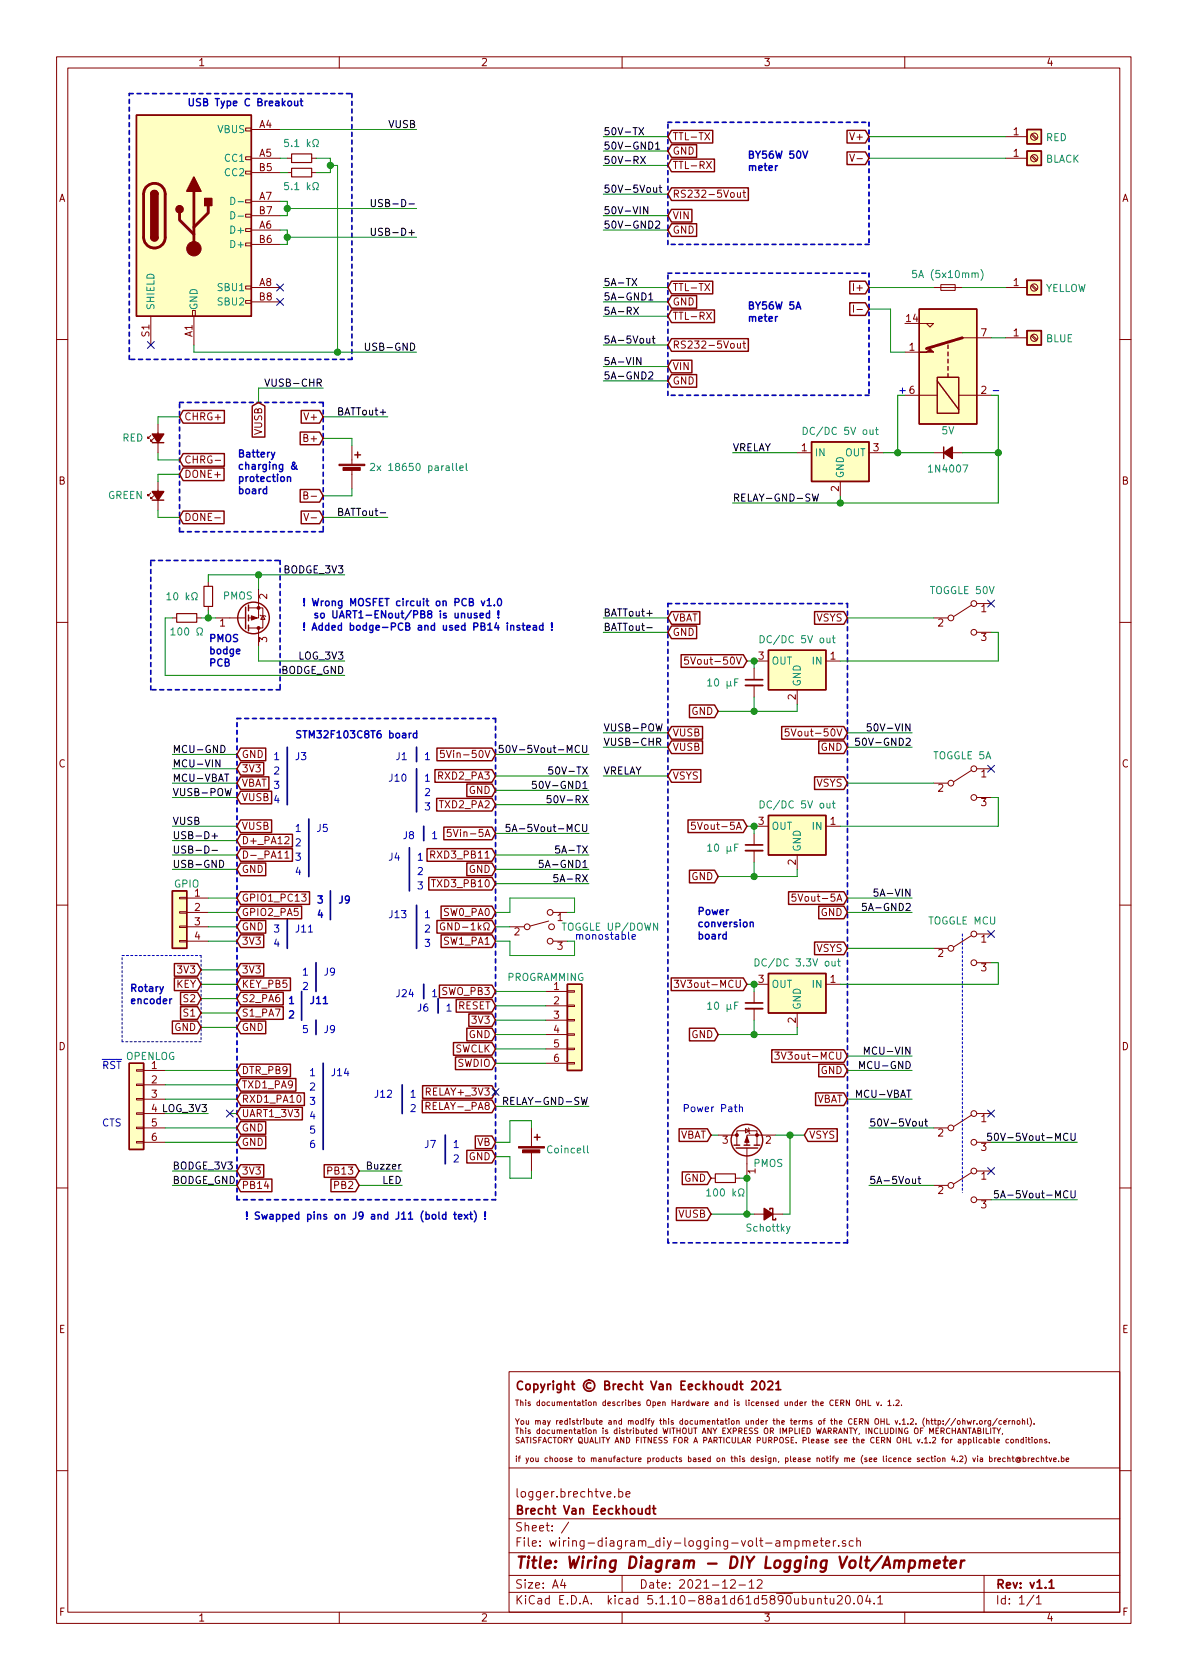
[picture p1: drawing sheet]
<svg xmlns="http://www.w3.org/2000/svg" width="210mm" height="297mm" viewBox="0 0 210 297" stroke-linecap="round" stroke-linejoin="round" font-family="sans-serif">
<defs><g id="words">
<text font-size="2.8" fill="#840000" x="91" y="277.3">Title: Wiring Diagram - DIY Logging Volt/Ampmeter</text>
<g font-size="2.1" fill="#840000">
<text x="91" y="245.8">Copyright © Brecht Van Eeckhoudt 2021</text>
<text x="91" y="267.8">Brecht Van Eeckhoudt</text>
<text x="91" y="264.8">logger.brechtve.be</text>
<text x="91" y="273.5">File: wiring-diagram_diy-logging-volt-ampmeter.sch</text>
<text x="91" y="270.8">Sheet: /</text>
<text x="91" y="280.9">Size: A4</text>
<text x="113" y="280.9">Date: 2021-12-12</text>
<text x="176" y="280.9">Rev: v1.1</text>
<text x="91" y="283.7">KiCad E.D.A. kicad 5.1.10-88a1d61d5890ubuntu20.04.1</text>
<text x="176" y="283.7">Id: 1/1</text>
</g>
<g font-size="1.8" fill="#840000">
<text x="35" y="11.7">1</text>
<text x="85" y="11.7">2</text>
<text x="135" y="11.7">3</text>
<text x="185" y="11.7">4</text>
<text x="45.9" y="22.6">A4</text>
<text x="179.2" y="23.9">1</text>
<text x="45.9" y="27.7">A5</text>
<text x="118.9" y="29.9">TTL-RX</text>
<text x="118.9" y="24.8">TTL-TX</text>
<text x="118.9" y="27.3">GND</text>
<text x="150.7" y="24.8">V+</text>
<text x="179.2" y="27.7">1</text>
<text x="10.4" y="35.7">A</text>
<text x="45.9" y="35.3">A7</text>
<text x="45.9" y="30.3">B5</text>
<text x="118.9" y="35">RS232-5Vout</text>
<text x="198.4" y="35.7">A</text>
<text x="45.9" y="40.4">A6</text>
<text x="45.9" y="37.9">B7</text>
<text x="118.9" y="41.3">GND</text>
<text x="118.9" y="38.8">VIN</text>
<text x="45.9" y="43">B6</text>
<text x="45.9" y="50.6">A8</text>
<text x="45.9" y="53.1">B8</text>
<text x="118.9" y="51.5">TTL-TX</text>
<text x="151.4" y="51.5">I+</text>
<text x="179.2" y="50.6">1</text>
<text x="26.4" y="59.5" transform="rotate(-90 26.4 59.5)">S1</text>
<text x="34" y="59.6" transform="rotate(-90 34 59.6)">A1</text>
<text x="118.9" y="56.6">TTL-RX</text>
<text x="118.9" y="54">GND</text>
<text x="160.3" y="56.9">14</text>
<text x="173.5" y="59.5">7</text>
<text x="179.2" y="59.5">1</text>
<text x="118.9" y="61.6">RS232-5Vout</text>
<text x="118.9" y="65.4">VIN</text>
<text x="160.8" y="62">1</text>
<text x="118.9" y="68">GND</text>
<text x="32.5" y="74.3">CHRG+</text>
<text x="46.4" y="76.8" transform="rotate(-90 46.4 76.8)">VUSB</text>
<text x="54.2" y="74.3">V+</text>
<text x="32.5" y="82">CHRG-</text>
<text x="54.1" y="78.1">B+</text>
<text x="141.8" y="79.8">1</text>
<text x="154.5" y="79.8">3</text>
<text x="10.4" y="85.7">B</text>
<text x="32.5" y="84.5">DONE+</text>
<text x="148.3" y="86.9" transform="rotate(-90 148.3 86.9)">2</text>
<text x="198.4" y="85.7">B</text>
<text x="32.5" y="92.1">DONE-</text>
<text x="47.2" y="105.9" transform="rotate(-90 47.2 105.9)">2</text>
<text x="38.9" y="110.8">1</text>
<text x="47.2" y="113.5" transform="rotate(-90 47.2 113.5)">3</text>
<text x="118.9" y="112.4">GND</text>
<text x="118.9" y="109.9">VBAT</text>
<text x="144.3" y="109.9">VSYS</text>
<text x="165.9" y="110.8">2</text>
<text x="173.5" y="108.2">1</text>
<text x="173.5" y="113.3">3</text>
<text x="122.6" y="117.5">5Vout-50V</text>
<text x="134.1" y="116.6">3</text>
<text x="146.8" y="116.6">1</text>
<text x="140.7" y="123.7" transform="rotate(-90 140.7 123.7)">2</text>
<text x="118.9" y="130.2">VUSB</text>
<text x="122.3" y="126.4">GND</text>
<text x="140.4" y="130.2">5Vout-50V</text>
<text x="10.4" y="135.7">C</text>
<text x="42.7" y="134">GND</text>
<text x="42.7" y="136.6">3V3</text>
<text x="77.7" y="137.8">RXD2_PA3</text>
<text x="79.4" y="134">5Vin-50V</text>
<text x="118.9" y="137.8">VSYS</text>
<text x="118.9" y="132.8">VUSB</text>
<text x="145.1" y="132.8">GND</text>
<text x="173.5" y="137.5">1</text>
<text x="198.4" y="135.7">C</text>
<text x="77.9" y="142.9">TXD2_PA2</text>
<text x="82.9" y="140.4">GND</text>
<text x="144.3" y="139.1">VSYS</text>
<text x="165.9" y="140">2</text>
<text x="173.5" y="142.5">3</text>
<text x="42.7" y="146.7">VUSB</text>
<text x="42.7" y="149.3">D+_PA12</text>
<text x="80.3" y="148">5Vin-5A</text>
<text x="123.5" y="146.7">5Vout-5A</text>
<text x="134.1" y="145.8">3</text>
<text x="146.8" y="145.8">1</text>
<text x="42.7" y="151.8">D-_PA11</text>
<text x="42.7" y="154.3">GND</text>
<text x="76.7" y="151.8">RXD3_PB11</text>
<text x="82.9" y="154.3">GND</text>
<text x="122.3" y="155.6">GND</text>
<text x="140.7" y="152.9" transform="rotate(-90 140.7 152.9)">2</text>
<text x="34.4" y="158.5">1</text>
<text x="34.4" y="161.1">2</text>
<text x="42.7" y="159.4">GPIO1_PC13</text>
<text x="42.7" y="162">GPIO2_PA5</text>
<text x="76.9" y="156.9">TXD3_PB10</text>
<text x="78.6" y="162">SW0_PA0</text>
<text x="141.3" y="159.4">5Vout-5A</text>
<text x="145.1" y="162">GND</text>
<text x="34.4" y="163.6">3</text>
<text x="34.4" y="166.2">4</text>
<text x="42.7" y="164.5">GND</text>
<text x="42.7" y="167">3V3</text>
<text x="78.6" y="167">SW1_PA1</text>
<text x="80.4" y="164.5">GND-1k</text>
<text x="91" y="165.4">2</text>
<text x="98.6" y="162.9">1</text>
<text x="98.6" y="167.9">3</text>
<text x="173.5" y="166.7">1</text>
<text x="31.6" y="172.1">3V3</text>
<text x="42.7" y="172.1">3V3</text>
<text x="134.1" y="173.8">3</text>
<text x="144.3" y="168.3">VSYS</text>
<text x="146.8" y="173.8">1</text>
<text x="165.9" y="169.2">2</text>
<text x="173.5" y="171.7">3</text>
<text x="31.1" y="174.7">KEY</text>
<text x="32.6" y="177.2">S2</text>
<text x="32.6" y="179.7">S1</text>
<text x="42.7" y="179.7">S1_PA7</text>
<text x="42.7" y="174.7">KEY_PB5</text>
<text x="42.7" y="177.2">S2_PA6</text>
<text x="97.9" y="175">1</text>
<text x="97.9" y="177.6">2</text>
<text x="120.8" y="174.7">3V3out-MCU</text>
<text x="10.4" y="185.7">D</text>
<text x="30.8" y="182.3">GND</text>
<text x="42.7" y="182.3">GND</text>
<text x="82.9" y="183.6">GND</text>
<text x="83.7" y="181">3V3</text>
<text x="97.9" y="180.1">3</text>
<text x="97.9" y="182.7">4</text>
<text x="97.9" y="185.2">5</text>
<text x="122.3" y="183.6">GND</text>
<text x="140.7" y="180.9" transform="rotate(-90 140.7 180.9)">2</text>
<text x="198.4" y="185.7">D</text>
<text x="26.8" y="189">1</text>
<text x="26.8" y="191.6">2</text>
<text x="42.7" y="189.9">DTR_PB9</text>
<text x="80.4" y="186.1">SWCLK</text>
<text x="80.8" y="188.6">SWDIO</text>
<text x="97.9" y="187.7">6</text>
<text x="138.6" y="187.4">3V3out-MCU</text>
<text x="145.1" y="189.9">GND</text>
<text x="26.8" y="194.1">3</text>
<text x="42.7" y="197.5">UART1_3V3</text>
<text x="42.7" y="195">RXD1_PA10</text>
<text x="42.7" y="192.4">TXD1_PA9</text>
<text x="75.7" y="193.7">RELAY+_3V3</text>
<text x="75.8" y="196.3">RELAY-_PA8</text>
<text x="144.2" y="195">VBAT</text>
<text x="26.8" y="199.2">5</text>
<text x="26.8" y="201.7">6</text>
<text x="42.7" y="202.6">GND</text>
<text x="42.7" y="200.1">GND</text>
<text x="84.4" y="202.6">VB</text>
<text x="120.1" y="201.3">VBAT</text>
<text x="127.8" y="202.2">3</text>
<text x="135.4" y="202.2">2</text>
<text x="143" y="201.3">VSYS</text>
<text x="165.9" y="201">2</text>
<text x="173.5" y="198.4">1</text>
<text x="173.5" y="203.5">3</text>
<text x="42.7" y="207.7">3V3</text>
<text x="58.3" y="207.7">PB13</text>
<text x="82.9" y="205.1">GND</text>
<text x="121" y="209">GND</text>
<text x="133.6" y="207.5" transform="rotate(-90 133.6 207.5)">1</text>
<text x="173.5" y="208.6">1</text>
<text x="42.7" y="210.2">PB14</text>
<text x="59.3" y="210.2">PB2</text>
<text x="120" y="215.3">VUSB</text>
<text x="165.9" y="211.1">2</text>
<text x="173.5" y="213.7">3</text>
<text x="10.4" y="235.7">E</text>
<text x="198.4" y="235.7">E</text>
<text x="10.5" y="285.7">F</text>
<text x="35" y="286.7">1</text>
<text x="85" y="286.7">2</text>
<text x="135" y="286.7">3</text>
<text x="185" y="286.7">4</text>
<text x="198.5" y="285.7">F</text>
</g>
<g font-size="1.8" fill="#0000c2">
<text x="33" y="18.8">USB Type C Breakout</text>
<text x="132.1" y="28.1">BY56W 50V</text>
<text x="132.1" y="30.2">meter</text>
<text x="132.1" y="54.7">BY56W 5A</text>
<text x="132.1" y="56.9">meter</text>
<text x="158.7" y="69.6">+ 6</text>
<text x="41.9" y="80.9">Battery</text>
<text x="41.9" y="83">charging &amp;</text>
<text x="41.9" y="85.2">protection</text>
<text x="41.9" y="87.4">board</text>
<text x="53.3" y="107.2">! Wrong MOSFET circuit on PCB v1.0</text>
<text x="36.8" y="113.5">PMOS</text>
<text x="53.3" y="111.5">! Added bodge-PCB and used PB14 instead !</text>
<text x="54.3" y="109.3">so UART1-ENout/PB8 is unused !</text>
<text x="36.8" y="115.7">bodge</text>
<text x="36.8" y="117.8">PCB</text>
<text x="52.1" y="130.5">STM32F103C8T6 board</text>
<text x="48.3" y="136.9">2</text>
<text x="48.3" y="134.4">1</text>
<text x="52.1" y="134.4">J3</text>
<text x="69.8" y="134.4">J1</text>
<text x="74.9" y="134.4">1</text>
<text x="42.7" y="139.1">VBAT 3</text>
<text x="42.7" y="141.6">VUSB 4</text>
<text x="68.6" y="138.2">J10</text>
<text x="74.9" y="138.2">1</text>
<text x="74.9" y="140.8">2</text>
<text x="74.9" y="143.3">3</text>
<text x="52.1" y="147.1">1</text>
<text x="52.1" y="149.6">2</text>
<text x="55.9" y="147.1">J5</text>
<text x="71.1" y="148.4">J8</text>
<text x="76.2" y="148.4">1</text>
<text x="52.1" y="152.2">3</text>
<text x="52.1" y="154.7">4</text>
<text x="68.6" y="152.2">J4</text>
<text x="73.7" y="152.2">1</text>
<text x="73.7" y="154.7">2</text>
<text x="55.9" y="159.8">3</text>
<text x="59.7" y="159.8">J9</text>
<text x="73.7" y="157.3">3</text>
<text x="123.2" y="161.8">Power</text>
<text x="48.3" y="167.4">4</text>
<text x="48.3" y="164.9">3</text>
<text x="52.1" y="164.9">J11</text>
<text x="55.9" y="162.3">4</text>
<text x="68.6" y="162.3">J13</text>
<text x="74.9" y="167.4">3</text>
<text x="74.9" y="164.9">2</text>
<text x="74.9" y="162.3">1</text>
<text x="101.6" y="166.2">monostable</text>
<text x="123.2" y="163.9">conversion</text>
<text x="123.2" y="166.1">board</text>
<text x="53.3" y="172.5">1</text>
<text x="57.1" y="172.5">J9</text>
<text x="22.9" y="175.4">Rotary</text>
<text x="22.9" y="177.5">encoder</text>
<text x="50.8" y="177.5">1</text>
<text x="53.3" y="175">2</text>
<text x="54.6" y="177.5">J11</text>
<text x="69.8" y="176.3">J24</text>
<text x="73.7" y="178.9">J6</text>
<text x="76.2" y="176.3">1 SWO_PB3</text>
<text x="78.7" y="178.9">1 RESET</text>
<text x="50.8" y="180.1">2</text>
<text x="53.3" y="182.7">5</text>
<text x="57.1" y="182.7">J9</text>
<text x="18.1" y="189">RST</text>
<text x="54.6" y="190.3">1</text>
<text x="58.4" y="190.3">J14</text>
<text x="54.6" y="192.8">2</text>
<text x="54.6" y="195.4">3</text>
<text x="54.6" y="197.9">4</text>
<text x="66" y="194.1">J12</text>
<text x="72.4" y="196.6">2</text>
<text x="72.4" y="194.1">1</text>
<text x="120.6" y="196.6">Power Path</text>
<text x="18.1" y="199.2">CTS</text>
<text x="54.6" y="200.4">5</text>
<text x="54.6" y="203">6</text>
<text x="74.9" y="203">J7</text>
<text x="80" y="203">1</text>
<text x="80" y="205.5">2</text>
<text x="43.2" y="215.6">! Swapped pins on J9 and J11 (bold text) !</text>
</g>
<g font-size="1.8" fill="#008484">
<text x="38.5" y="23.5">VBUS</text>
<text x="39.9" y="28.6">CC1</text>
<text x="51.4" y="26">5.1 k</text>
<text x="184.8" y="28.8">BLACK</text>
<text x="185" y="25">RED</text>
<text x="39.9" y="31.2">CC2</text>
<text x="51.4" y="33.6">5.1 k</text>
<text x="41.1" y="41.3">D+</text>
<text x="41.1" y="43.9">D+</text>
<text x="38.7" y="51.5">SBU1</text>
<text x="162.2" y="49.2">5A (5x10mm)</text>
<text x="184.7" y="51.6">YELLOW</text>
<text x="27.3" y="54.9" transform="rotate(-90 27.3 54.9)">SHIELD</text>
<text x="34.9" y="54.9" transform="rotate(-90 34.9 54.9)">GND</text>
<text x="38.7" y="54">SBU2</text>
<text x="185" y="60.5">BLUE</text>
<text x="142.8" y="76.9">DC/DC 5V out</text>
<text x="166.6" y="76.8">5V</text>
<text x="21.6" y="78.1">RED</text>
<text x="67" y="83.3">2x 18650 parallel</text>
<text x="144" y="80.7">IN</text>
<text x="149.4" y="80.7">OUT</text>
<text x="164.5" y="83.6">1N4007</text>
<text x="19" y="88.2">GREEN</text>
<text x="149.2" y="84.6" transform="rotate(-90 149.2 84.6)">GND</text>
<text x="30.5" y="106.1">10 k</text>
<text x="39.5" y="106">PMOS</text>
<text x="164.6" y="105">TOGGLE 50V</text>
<text x="31.3" y="112.4">100</text>
<text x="135.2" y="113.7">DC/DC 5V out</text>
<text x="136.4" y="117.5">OUT</text>
<text x="143.8" y="117.5">IN</text>
<text x="125.5" y="121.4">10 µF</text>
<text x="141.6" y="121.4" transform="rotate(-90 141.6 121.4)">GND</text>
<text x="165.1" y="134.3">TOGGLE 5A</text>
<text x="135.2" y="142.9">DC/DC 5V out</text>
<text x="136.4" y="146.7">OUT</text>
<text x="143.8" y="146.7">IN</text>
<text x="125.5" y="150.6">10 µF</text>
<text x="141.6" y="150.7" transform="rotate(-90 141.6 150.7)">GND</text>
<text x="30.8" y="156.9">GPIO</text>
<text x="99.7" y="164.6">TOGGLE UP/DOWN</text>
<text x="164.2" y="163.5">TOGGLE MCU</text>
<text x="89.6" y="173.4">PROGRAMMING</text>
<text x="134.5" y="170.9">DC/DC 3.3V out</text>
<text x="125.5" y="178.5">10 µF</text>
<text x="136.4" y="174.7">OUT</text>
<text x="141.6" y="178.6" transform="rotate(-90 141.6 178.6)">GND</text>
<text x="143.8" y="174.7">IN</text>
<text x="22.2" y="187.4">OPENLOG</text>
<text x="97" y="203.9">Coincell</text>
<text x="133.3" y="206.3">PMOS</text>
<text x="126.1" y="211.5">100 k</text>
<text x="132.1" y="217.8">Schottky</text>
</g>
<g font-size="1.8">
<text x="68.8" y="22.6">VUSB</text>
<text x="106.7" y="23.9">50V-TX</text>
<text x="106.7" y="26.5">50V-GND1</text>
<text x="106.7" y="29">50V-RX</text>
<text x="106.7" y="34.1">50V-5Vout</text>
<text x="67" y="41.7">USB-D+</text>
<text x="67.5" y="36.6">USB-D-</text>
<text x="106.7" y="37.9">50V-VIN</text>
<text x="106.7" y="40.4">50V-GND2</text>
<text x="106.7" y="50.6">5A-TX</text>
<text x="106.7" y="53.1">5A-GND1</text>
<text x="106.7" y="55.7">5A-RX</text>
<text x="65.4" y="62">USB-GND</text>
<text x="106.7" y="64.6">5A-VIN</text>
<text x="106.7" y="60.7">5A-5Vout</text>
<text x="47.8" y="68.4">VUSB-CHR</text>
<text x="106.7" y="67.1">5A-GND2</text>
<text x="60.1" y="73.4">BATTout+</text>
<text x="129.5" y="79.8">VRELAY</text>
<text x="129.5" y="88.7">RELAY-GND-SW</text>
<text x="60.5" y="91.2">BATTout-</text>
<text x="50.3" y="101.4">BODGE_3V3</text>
<text x="106.7" y="109">BATTout+</text>
<text x="106.7" y="111.5">BATTout-</text>
<text x="49.6" y="119.2">BODGE_GND</text>
<text x="53" y="116.6">LOG_3V3</text>
<text x="106.7" y="129.3">VUSB-POW</text>
<text x="106.7" y="131.9">VUSB-CHR</text>
<text x="152.6" y="131.9">50V-GND2</text>
<text x="154.6" y="129.3">50V-VIN</text>
<text x="30.5" y="135.7">MCU-VIN</text>
<text x="30.5" y="133.1">MCU-GND</text>
<text x="90.9" y="133.1">50V-5Vout-MCU</text>
<text x="98.1" y="136.9">50V-TX</text>
<text x="106.7" y="136.9">VRELAY</text>
<text x="30.5" y="140.8">VUSB-POW</text>
<text x="30.5" y="138.2">MCU-VBAT</text>
<text x="95.5" y="139.5">50V-GND1</text>
<text x="97.9" y="142">50V-RX</text>
<text x="30.5" y="145.8">VUSB</text>
<text x="30.5" y="148.4">USB-D+</text>
<text x="91.8" y="147.1">5A-5Vout-MCU</text>
<text x="30.5" y="150.9">USB-D-</text>
<text x="30.5" y="153.5">USB-GND</text>
<text x="96.4" y="153.5">5A-GND1</text>
<text x="98.8" y="156">5A-RX</text>
<text x="99" y="150.9">5A-TX</text>
<text x="153.5" y="161.1">5A-GND2</text>
<text x="155.5" y="158.5">5A-VIN</text>
<text x="152.8" y="189">MCU-GND</text>
<text x="153.7" y="186.5">MCU-VIN</text>
<text x="26.8" y="196.6">4 LOG_3V3</text>
<text x="90.2" y="195.4">RELAY-GND-SW</text>
<text x="151.9" y="194.1">MCU-VBAT</text>
<text x="153.7" y="199.2">50V-5Vout</text>
<text x="177.2" y="201.7">50V-5Vout-MCU</text>
<text x="30.5" y="209.3">BODGE_GND</text>
<text x="30.5" y="206.8">BODGE_3V3</text>
<text x="65.3" y="206.8">Buzzer</text>
<text x="67.6" y="209.3">LED</text>
<text x="153.7" y="209.3">5A-5Vout</text>
<text x="178.1" y="211.9">5A-5Vout-MCU</text>
</g>
</g></defs>
<g fill="none" stroke="#840000" stroke-width=".18">
<path d="M10 10h190v277h-190zM12 12h186v273.1h-186zM60 10v2M110 10v2M160 10v2M43.4 37.9h1v.5h-1zM43.4 35.3h1v.6h-1zM43.4 30.3h1v.5h-1zM43.4 27.7h1v.5h-1zM43.4 22.6h1v.6h-1zM44.4 30.5h5.1M44.4 28h5.1"/>
<path d="M44.4 22.9h5.1M44.4 35.6h5.1M44.4 38.1h5.1M50.8 30.5h.8M50.8 28h.8M55.1 30.5h.8M55.1 28h.8M124.6 23.5l.9 1.2M124.9 28.5l.9 1.3M125.5 23.5l-.9 1.2M125.8 28.5l-.9 1.3M130.4 34l.1 .8 .3 .1 .1-.1"/>
<path d="M130.9 34v.9M131.4 34h.5M131.5 33.6v1.1l.4 .2M150.3 27.3l.4 1.2 .4-1.2M151.5 28.1h1M177.8 28h3.8M177.8 24.2h3.8M182.3 27.6l.9 .9M182.3 23.8l.9 .9M182.5 27.5l.9 .8M182.5 23.7l.9 .8M26.7 55.9v5.1"/>
<path d="M34 54.9h.5v1h-.5zM34.3 55.9v5.1M43.4 53.1h1v.5h-1zM43.4 50.6h1v.5h-1zM43.4 43h1v.5h-1zM43.4 40.4h1v.5h-1zM44.4 50.8h5.1M44.4 40.7h5.1M44.4 43.2h5.1M44.4 53.4h5.1M124.6 50.1l.9 1.3M124.9 55.2l.9 1.3"/>
<path d="M125.5 50.1l-.9 1.3M125.8 55.2l-.9 1.3M150.9 53.9v1.3M151.5 54.7h1M162.6 57.2h2.5l-.6 .6-.7-.6M165.1 50.8h5.1M166.4 50.3h2.5v1h-2.5zM170.2 59.7h5.1M177.8 59.7h3.8M177.8 50.8h3.8M182.3 50.5l.9 .8M182.3 59.4l.9 .8"/>
<path d="M182.5 50.3l.9 .9M182.5 59.2l.9 .9M10 60h2M26.7 77l-.5 .5v-.2v.2h.2M27.2 77.5l-.5 .5v-.2v.2h.2M27.9 75v5M62.2 78.8v3.3M130.4 60.7l.1 .8 .3 .1 .1-.2M130.9 60.7v.9M131.4 60.7h.5M131.5 60.3v1.1l.4 .2M160 69.9h5.7"/>
<path d="M160 62.3h2.6M169.5 69.9h5.8M173.6 68.4l.5-.1 .2 .3-.7 1h.7M198 60h2M26.7 87.2l-.5 .5v-.3v.3h.2M27.2 87.7l-.5 .5v-.3v.3h.2M27.9 85.1v5.1M38 91.6h1M38 81.4h1M53.7 90.8l.5 1.2 .4-1.2M53.7 87.6l.6-.1 .1-.2-.1-.2-.6-.1v1.2h.5l.2-.1 .1-.3-.3-.2M55 91.6h1"/>
<path d="M55 87.7h1M62.2 83.1v3.3M141 80h2.5M148.6 85.1v2.6M153.7 80h2.5M165.1 80h5.1M10 110h2M30.5 109.3h.7M34.8 109.3h.8M36.8 102.9v.8M36.8 107.2v.8M38.1 109.3h5.3"/>
<path d="M43.9 107.5h2.6v3.5h-2.6M45.7 104.2v5.1h-1.8M45.7 111v3.3M46 108.7l.1 .2h.8l.1 .1M46.5 108.9l.4 .6h-.8zM121.7 116.2h-.6v.6l.1-.2 .5 .2v.5l-.2 .1-.4-.1M133.3 118.1v2.1M133.3 116.9h2.6M146 116.9h2.6M165.1 109.3h2.5M171.8 107l-3.1 2M172.7 106.7h2.6"/>
<path d="M172.7 111.8h2.6M198 110h2M78.5 132.7h-.6v.6l.2-.1 .4 .1v.5l-.1 .1-.5-.1M133.3 121.2v2M139.5 128.9h-.6l-.1 .6 .2-.2 .5 .2v.5l-.2 .1-.5-.1M141 122v2.5M165.1 138.5h2.5M171.8 136.2l-3.1 2M172.7 135.9h2.6M31.7 158.7h1.3v.2h-1.3zM33 158.8h3.8M50.4 148l.5-.1 .2 .4v.2l-.8 .7h.8"/>
<path d="M50.4 150.8l.3-.3v1.2M50.4 151.7h.7M53.3 158.1h.8l-.4 .5 .4 .1v.5l-.2 .1-.6-.1M76.2 151.1h.6v-.5l-.1-.1h-.5v1.2M76.3 155.5h.7M79.7 146.6h-.6v.7l.5-.2 .2 .3v.3l-.2 .2-.5-.1M122.9 145.4h-.6v.6l.4-.1 .3 .2v.3l-.3 .2-.4-.1M133.3 147.4v2M133.3 150.4v2M133.3 146.1h2.6M140.7 158.1h-.6l-.1 .6 .5-.1 .3 .2v.3l-.3 .2-.5-.1M141 151.2v2.5"/>
<path d="M146 146.1h2.6M172.7 141h2.6M10 160h2M31.7 166.3h1.3v.2h-1.3zM31.7 163.7h1.3v.3h-1.3zM31.7 161.2h1.3v.3h-1.3zM33 161.3h3.8M33 163.9h3.8M33 166.4h3.8M78.6 163.2a.59 .59 0 0 0-.7 .6 .59 .59 0 0 0 .7 .6v-.5h-.2M79.9 163.2v1.2l-.7-1.2v1.2M90.2 163.9h2.5"/>
<path d="M96.5 175.3h3.8M96.5 177.8h3.8M97 162.9l-3.3 .8M97.8 161.3h2.5M97.8 166.4h2.5M100.3 177.7h1.3v.3h-1.3zM100.3 175.2h1.3v.2h-1.3zM119.2 173.3h.8l-.4 .5 .4 .1v.6l-.2 .1-.6-.1M133.3 174h2.6M133.3 175.3v2M133.3 178.3v2.1M141 179.1v2.5"/>
<path d="M146 174h2.6M165.1 167.7h2.5M171.8 165.4l-3.1 2M172.7 165.1h2.6M172.7 170.2h2.6M198 160h2M24.1 199.3h1.3v.3h-1.3zM24.1 196.8h1.3v.2h-1.3zM24.1 191.7h1.3v.2h-1.3zM24.1 189.1h1.3v.3h-1.3zM24.1 194.2h1.3v.3h-1.3zM25.4 189.3h3.8"/>
<path d="M25.4 191.8h3.8M25.4 194.3h3.8M25.4 196.9h3.8M25.4 199.4h3.8M75.3 195.6l.7-.1v-.5l-.2-.1h-.5v1.3M94 199.4v3.3M96.5 180.4h3.8M96.5 182.9h3.8M96.5 185.5h3.8M96.5 188h3.8M100.3 185.3h1.3v.3h-1.3zM100.3 187.9h1.3v.2h-1.3z"/>
<path d="M100.3 182.8h1.3v.2h-1.3zM100.3 180.2h1.3v.3h-1.3zM131.8 199.6l.7 .3-.7 .4zM132.3 199.4l.2 .2v.7l.1 .1M137 186h.8l-.4 .5 .3 .1v.6l-.1 .1-.6-.1M165.1 199.4h2.5M171.8 197.1l-3.1 2.1M172.7 196.9h2.6M10 210h2M24.1 201.8h1.3v.3h-1.3zM25.4 202h3.8M94 203.7v3.3"/>
<path d="M125.7 208.3h.8M127 200.7h3.3M130 208.3h.8M130.3 202.5v-2.6h3.6v2.6M132.1 203v5.3M133.3 214.7h5.1M137.2 200.7h-5.1v1.8M165.1 209.6h2.5M171.8 207.3l-3.1 2M172.7 202h2.6M172.7 207h2.6M172.7 212.1h2.6"/>
<path d="M198 210h2M90 242.5h108v42.6h-108zM90 259.5h108M91.2 250.8l.3 .6 .3-.6M91.2 247.5h.5M91.2 252.5h.5M91.3 257.4v.1M91.3 257.8v.6M91.4 247.5v1M91.4 252.5v1M91.5 251.4v.4M91.6 257.8h.4"/>
<path d="M91.8 254.2l-.4-.1-.1 .1a.4 .4 0 0 0 .5 .5l-.1 .4h-.4M92 257.4l-.2 .2v.8M92.1 248l.3-.1 .1 .6M92.1 252.9h.3l.1 .6M92.1 247.5v1M92.1 252.5v1M92.1 255.1l.3-1 .4 1M92.2 251.3l.1-.1 .3 .1v.3l-.1 .2-.3-.1zM92.2 254.8h.5M93 247.5v.1M93 252.5v.1M93 247.9v.6"/>
<path d="M93 252.8v.7M93 254.1h.5M93 257.8l.2 .6M93.1 251.2v.6l.4-.1M93.2 254.1v1M93.5 257.8l-.5 1M93.5 251.2v.6M93.8 247.9h-.3l-.1 .2 .4 .3-.1 .1h-.3M93.8 252.9l-.3-.1-.1 .2 .4 .4-.1 .1-.3-.1M93.9 257.9l.1-.1 .3 .1v.4l-.1 .1-.3-.1zM93.9 254.1v1M94.7 251.3l.4-.1v.6"/>
<path d="M94.7 251.2v.6M94.7 257.8l.1 .6 .4-.1M94.8 254.2l-.3-.1-.2 .1a.4 .4 0 0 0 .5 .5v.3l-.1 .1h-.4M95.1 251.3l.2-.1h.2l.1 .6M95.2 257.8v.6M95.3 254.6h.3M95.4 247.9h-.3l-.2 .2 .1 .4h.4M95.4 252.9l-.3-.1-.2 .2 .1 .4h.4M95.4 247.5v1M95.4 252.5v1M95.7 254.1h-.4v1M95.9 248l.1-.1 .3 .1 .1 .3-.1 .2-.4-.1z"/>
<path d="M95.9 252.9l.1-.1 .3 .1 .1 .4-.1 .1h-.4zM96 255.1l.3-1 .3 1M96 251.2h.4v.6M96.1 254.8h.4M96.4 251.4l-.4 .2 .1 .2h.3M96.8 257.8h-.3l-.1 .2v.4h.4M96.8 251.2l.3 .6M97.2 247.9h-.3l-.2 .2 .1 .4h.4M97.2 252.9l-.3-.1-.2 .2 .1 .4h.4M97.3 257.9l.3-.1 .1 .6M97.3 257.4v1M97.3 251.2l-.3 .9-.2 .1"/>
<path d="M97.5 254.2a.44 .44 0 0 0-.6 .4 .44 .44 0 0 0 .6 .4M97.6 247.9l.1 .6 .3-.1M97.6 252.8l.1 .6h.3M97.8 254.1h.6M98 247.9v.6M98 252.8v.7M98.1 254.1v1M98.1 257.9l.2-.1 .3 .1v.4l-.1 .1-.4-.1zM98.4 251.2v.6M98.5 248l.4-.1 .1 .6M98.5 252.9h.4l.1 .6M98.5 247.9v.6"/>
<path d="M98.5 252.8v.7M98.7 251.2l-.3 .2M98.7 254.3l.2-.2 .4 .2v.5l-.1 .3h-.3l-.2-.1zM99 248l.1-.1h.2l.1 .6M99 253l.1-.2 .2 .1 .1 .6M99 251.5l.5-.1-.1-.2h-.3l-.1 .1v.5h.4M99.1 257.8h.2l.2 .2v.3l-.2 .1-.3-.1zM99.7 254.7l.5-.1 .1-.4-.6-.1v1M99.8 248.2l.5-.1-.1-.2h-.3l-.1 .1v.5h.4M99.8 253.1l.5-.1-.1-.1-.3-.1-.1 .2v.4h.4M100 254.7l.3 .4M100.3 257.8h-.3l-.1 .1 .4 .3v.2h-.4"/>
<path d="M100.3 251.2h-.3l-.2 .2 .1 .4h.4M100.3 250.8v1M100.6 254.1l.3 .6 .4-.6M100.7 248l.4-.1v.6M100.7 252.9h.4v.6M100.7 258.1l.5-.1-.1-.2h-.3l-.1 .1v.5h.4M100.7 247.9v.6M100.7 252.8v.7M100.8 250.8v.1M100.8 251.2v.6M100.9 254.7v.4M101.4 247.9h.4"/>
<path d="M101.4 252.8h.4M101.6 247.5v.9l.2 .1M101.6 251.2h-.3l-.1 .1 .4 .2v.3h-.4M101.6 252.5v.9l.2 .1M101.9 251.2h.4M102.1 250.8v.9l.2 .1M102.2 247.9h.3l.1 .6M102.2 252.9h.3l.1 .6M102.2 257.8h.4M102.3 254.3l.2-.2 .4 .2 .1 .5-.2 .3h-.3l-.2-.1zM102.3 257.4v.9l.3 .1M102.5 254.9l.5 .3"/>
<path d="M102.6 248.1l-.5 .2 .2 .2h.3M102.6 253l-.5 .2 .2 .3 .3-.1M102.6 251.2v.6M102.9 251.2l-.3 .2M102.9 247.9h.4M102.9 252.8h.4M103 257.8h.2l.2 .2v.3l-.2 .1-.3-.1zM103 247.5v.9l.3 .1M103 252.5v.9l.3 .1M103.3 250.8v.1M103.3 251.2v.6M103.4 254.1v.9l.2 .1 .4-.1v-.9"/>
<path d="M103.6 247.5v.1M103.6 252.5v.1M103.6 247.9v.6M103.6 252.8v.7M103.7 251.2h.3l.2 .2-.1 .4h-.4M103.7 250.8v1M104.1 248l.1-.1 .3 .1 .1 .3-.1 .2-.4-.1zM104.1 252.9l.1-.1 .3 .1 .1 .4-.1 .1h-.4zM104.3 255.1l.3-1 .4 1M104.4 254.8h.5M104.6 257.9l.4-.1v.6M104.6 257.8v.6"/>
<path d="M104.6 251.2v.6l.4-.1M105 248l.4-.1v.6M105 252.9h.4v.6M105 257.9l.1-.1h.3v.6M105 247.9v.6M105 252.8v.7M105 251.2v.6M105.3 254.1v1h.4M105.4 251.2h.3M105.5 250.8v.9l.2 .1M105.9 257.8h.4v.6M106 251.5l.5-.1v-.2h-.3l-.2 .1 .1 .5h.4"/>
<path d="M106.1 254.1v1M106.3 258l-.5 .2 .2 .2h.3M106.4 254.1h.6M106.6 252.5v.1M106.6 252.8v.7M106.7 254.1v1M106.8 257.9l.4-.1v.6M106.8 257.8v.6M107.1 247.9h-.3l-.2 .2 .1 .4h.4M107.1 247.5v1M107.2 254.1l.3 .6 .3-.6M107.4 252.9l-.2-.1-.1 .2 .3 .2v.2h-.3"/>
<path d="M107.5 248.2l.4-.1v-.2h-.3l-.1 .1v.5h.4M107.5 254.7v.4M107.7 251.2h.4v.6M107.7 257.8v.6l.4-.1M108.1 251.4l-.5 .2 .2 .2h.3M108.1 257.8v.6M108.4 257.8h.4M108.6 251.3l.3-.1 .1 .6M108.6 251.2v.6M108.7 247.9h-.2l-.2 .1 .4 .2v.3h-.4M108.8 255.1l.3-1 .3 1M108.8 257.4l-.2 .2v.8"/>
<path d="M108.9 254.8h.4M109.1 252.9l-.3-.1-.2 .2 .1 .4h.4M109.1 252.5v1M109.1 257.8h.4l.1 .6M109.6 252.5v.1M109.6 258l-.5 .2 .1 .2h.4M109.6 252.8v.7M109.6 247.9h-.3l-.2 .2 .1 .4h.4M109.9 251.2h-.3l-.2 .2 .1 .4h.4M109.9 250.8v1M110 247.9v.6M110.3 247.9l-.3 .2"/>
<path d="M110.3 254.1v1l-.5-1v1M110.4 252.9l-.3-.1-.1 .2 .4 .2v.2h-.4M110.5 257.8h-.3l-.2 .2 .1 .4h.4M110.6 247.5v.1M110.6 247.9v.6M110.7 252.8h.4M110.7 257.8h.4M110.8 254.1a.5 .5 0 0 1 .6 .5 .5 .5 0 0 1-.6 .5zM110.8 252.5v.9l.3 .1M110.9 257.4v.9l.2 .1M111.1 247.9h.3l.2 .2-.1 .4h-.4M111.1 251.3l.4-.1 .1 .6"/>
<path d="M111.1 247.5v1M111.1 251.2v.6M111.4 252.8v.7M111.5 257.8v.6l.4-.1M111.6 251.3l.1-.1h.2l.1 .6M111.7 252.8l-.3 .2M111.9 257.8v.6M112 248.2l.4-.1v-.2h-.3l-.1 .1v.5h.4M112 252.5v.1M112 252.8v.7M112.3 257.8v.6M112.4 251.3l.2-.1 .3 .1-.1 .5-.4-.1z"/>
<path d="M112.5 252.9l.3-.1 .2 .2-.1 .4h-.4M112.5 252.5v1M112.5 254.6h.4M112.6 257.8l-.3 .2M112.9 258.1l.5-.1-.1-.2h-.2l-.2 .1 .1 .5h.3M113 254.1h-.5v1M113.2 247.9h-.2l-.2 .1 .4 .2v.3h-.4M113.4 252.8v.6h.4M113.4 254.1v1M113.7 254.1h.6M113.8 251.2h-.3l-.2 .2 .1 .4h.4M113.8 250.8v1"/>
<path d="M113.8 252.8v.7M114 254.1v1M114.1 252.8h.4M114.2 250.8v.1M114.2 251.2v.6M114.3 252.5v.9l.2 .1M114.4 247.7l.2-.2 .4 .2v.5l-.2 .3-.4-.1zM114.6 257.8h.3l.1 .2-.1 .4h-.3M114.6 251.2h.3M114.6 257.8v1M114.8 253.1l.5-.1-.1-.1-.3-.1-.1 .2 .1 .4h.3M114.9 250.8l-.2 .2v.8"/>
<path d="M115.2 254.1v1l-.6-1v1M115.2 251.2l.2 .6M115.5 247.9h.2l.2 .2-.1 .4h-.3M115.5 247.9v1M115.5 257.8v.6M115.6 251.2l-.4 1M115.6 254.6h.4M115.7 257.8l-.2 .2M116.1 257.9l.1-.1 .3 .1v.5l-.4-.1zM116.1 252.9l-.3-.1-.2 .2 .1 .4h.4M116.1 254.1h-.5v1h.5M116.1 252.5v1"/>
<path d="M116.3 248.2l.5-.1-.1-.2h-.2l-.2 .1 .1 .5h.3M116.6 251.2h.4M116.8 250.8v.9l.2 .1M117.1 254.2h-.6a.41 .41 0 0 0 .5 .5v.4h-.5M117.2 248l.4-.1v.6M117.2 247.9v.6M117.2 252.5l.3 1 .2-.7 .2 .7 .2-1M117.3 251.3l.4-.1 .1 .6M117.3 250.8v1M117.4 257.8h-.3l-.2 .2 .1 .4h.4M117.4 257.4v1M117.9 257.8v.6l.4-.1"/>
<path d="M118 254.2h-.5v.4l.4 .1 .1 .3-.2 .1h-.4M118.2 250.8v.1M118.2 251.2v.6M118.3 257.8v.6M118.5 252.5v1M118.8 252.5h.6M118.8 247.5v1M118.8 248h.6M119 251.2h-.2l-.1 .1 .3 .2v.3h-.3M119.1 252.5v1M119.2 257.8h-.3l-.2 .2 .1 .4h.4M119.2 254.6h.3"/>
<path d="M119.4 247.5v1M119.5 257.8h.3M119.6 257.4v.9l.2 .1M119.7 254.1h-.5v1M119.7 252.5v1M119.7 253h.6M119.9 247.9h.4v.6M120 254.3l.2-.2 .4 .2v.5l-.2 .3-.4-.1zM120.3 252.5v1M120.3 248.1l-.5 .2 .2 .2h.3M120.5 257.8h-.2l-.2 .2 .4 .3-.1 .1h-.3M120.7 251.2h-.3l-.2 .2 .1 .4h.4"/>
<path d="M120.7 250.8v1M120.8 247.9v.6M120.8 252.5h.3l.2 .1 .1 .5-.3 .4-.3-.1-.1-.6zM121.1 247.9l-.3 .2M121.1 254.7l.4-.1 .1-.4-.5-.1v1M121.2 251.3l.1-.1 .3 .1v.3l-.1 .2-.3-.1zM121.3 254.7l.3 .4M121.7 257.8h.3l.2 .2-.1 .4h-.4M121.7 257.4v1M121.8 252.5v.8l.2 .2 .4-.2v-.8M121.8 247.9h-.3l-.1 .2 .1 .4h.3M121.8 247.5v1"/>
<path d="M122.2 247.9l.2 .6 .2-.4 .2 .4 .2-.6M122.5 251.2h-.3l-.2 .2 .1 .4h.4M122.6 257.8h.4l.1 .6M122.7 255.1l.3-1 .3 1M122.7 252.5h.5M122.8 254.8h.4M122.9 251.2l.1 .6 .3-.1M123 252.5v1M123.1 258l-.5 .2 .1 .2h.4M123.3 247.9h.4l.1 .6M123.3 251.2v.6M123.8 248.1l-.5 .2 .1 .2h.4"/>
<path d="M123.8 251.3l.4-.1v.6M123.8 251.2v.6M123.9 257.8h-.3l-.1 .1 .4 .3v.2h-.4M124.2 253.5l.3-1 .3 1M124.2 251.3l.2-.1h.2l.1 .6M124.2 247.9v.6M124.3 258.1l.5-.1-.1-.2h-.3l-.1 .1v.5h.4M124.3 253.2h.5M124.4 254.7l.5-.1v-.4l-.5-.1v1M124.5 247.9l-.3 .2M124.8 248.2l.5-.1-.1-.2h-.3l-.1 .1v.5h.4M125.1 251.5l.5-.1-.1-.2h-.3l-.1 .1v.5h.4"/>
<path d="M125.3 255.1l.3-1 .3 1M125.4 254.8h.4M125.6 257.8h-.3l-.2 .2 .1 .4h.4M125.6 257.4v1M125.8 252.5v1l-.6-1v1M126 251.3l.4-.1v.6M126 251.2v.6M126.1 252.5l.3 .5 .3-.5M126.3 254.7l.4-.1v-.4l-.4-.1v1M126.4 253v.5M126.4 247.9h.4l.1 .6M126.5 254.7l.3 .4"/>
<path d="M126.7 251.2h.4M126.8 257.9l.2-.1 .3 .1v.4l-.1 .1-.4-.1zM126.9 248.1l-.5 .2 .1 .2h.4M126.9 250.8v.9l.2 .1M127.1 254.1h.6M127.4 248l.3-.1 .1 .6M127.4 247.9v.6M127.4 254.1v1M127.4 251.2h.4l.1 .6M127.7 257.9l.4-.1v.6M127.7 257.8v.6M127.8 253h.3"/>
<path d="M127.9 251.4l-.5 .2 .1 .2h.4M128 254.1v1M128.2 251.2h.4M128.3 252.5h-.5v1h.5M128.3 250.8v.9l.3 .1M128.6 252.5l.7 1M128.7 247.9h-.3l-.2 .2 .1 .4h.4M128.7 247.5v1M128.9 250.8v.1M128.9 251.2v.6M129.1 254.2a.44 .44 0 0 0-.7 .4 .44 .44 0 0 0 .7 .4M129.2 257.8h.4"/>
<path d="M129.3 252.5l-.7 1M129.4 257.4v.9l.2 .1M129.4 251.2h.3l.1 .2v.2l-.1 .2-.4-.2zM129.5 254.1v.9l.2 .1 .3-.1v-.9M129.7 253h.4l.1-.4-.5-.1v1M129.9 247.5v.1M129.9 247.9v.6M129.9 257.9l.4-.1 .1 .6M129.9 257.4v1M130.3 251.3l.4-.1v.6M130.3 251.2v.6M130.5 254.1v1h.5"/>
<path d="M130.7 253h.4l.1-.4-.5-.1v1M130.7 247.9h-.2l-.2 .1 .4 .2v.3h-.4M130.8 257.4v.1M130.8 257.8v.6M130.9 253l.3 .5M131.2 255.1l.3-1 .3 1M131.3 254.8h.4M131.6 257.8h-.2l-.1 .1 .3 .3v.2h-.3M131.6 253h.4M131.9 247.5v.9l.2 .1M131.9 251.2l.1 .6 .4-.1M132.1 252.5h-.5v1h.5"/>
<path d="M132.2 254.7l.4-.1 .1-.4-.5-.1v1M132.4 251.2v.6M132.4 254.7l.3 .4M132.4 247.5v.1M132.4 247.9v.6M132.8 251.3l.4-.1v.6M132.8 251.2v.6M133 252.5l-.5 .1a.41 .41 0 0 0 .5 .5v.3h-.5M133.3 257.8h-.3l-.2 .2 .1 .4h.4M133.3 257.4v1M133.3 247.9h-.3l-.1 .2 .1 .4h.3M133.7 248.2l.5-.1-.1-.2h-.2l-.2 .1 .1 .5h.3"/>
<path d="M133.7 258.1l.5-.1-.1-.2h-.2l-.2 .1 .1 .5h.3M133.9 254.7l.5-.1v-.4l-.5-.1v1M134 252.5l-.5 .1a.41 .41 0 0 0 .5 .5l-.1 .3h-.5M134.1 251.2h-.2l-.2 .2 .1 .4h.3M134.1 250.8v1M134.6 251.5l.4-.1v-.2h-.3l-.1 .1v.5h.4M134.6 248l.4-.1v.6M134.6 247.9v.6M134.9 254.1v.9l.2 .1 .4-.1v-.9M135 257.8h-.3l-.1 .1 .4 .3v.2h-.4M135.2 252.6l.2-.1 .3 .1 .1 .5-.1 .3-.3 .1-.2-.1zM135.4 257.4v.1"/>
<path d="M135.4 257.8v.6M135.5 251.2v.6M135.7 251.2l-.2 .2M135.8 247.9h-.2l-.1 .1 .3 .2v.3h-.3M135.9 254.7l.5-.1v-.4l-.5-.1v1M136.2 254.7l.3 .4M136.2 253h.5v-.4l-.5-.1v1M136.3 248.2l.4-.1v-.2h-.3l-.1 .1v.5h.4M136.3 257.8v.8l-.2 .2-.2-.1M136.3 257.8h-.3l-.2 .2 .1 .4h.4M136.4 253l.4 .5M136.7 251.2h.4"/>
<path d="M136.8 257.9l.4-.1v.6M136.8 257.8v.6M136.8 250.8v.9l.3 .1M136.9 254.7l.5-.1v-.4l-.5-.1v1M137.4 251.3l.4-.1v.6M137.4 250.8v1M137.6 247.9h-.3l-.2 .2 .1 .4h.4M137.6 247.5v1M137.7 258.4l-.1 .2M138 252.5v1M138 254.2l.3-.1 .2 .2v.5l-.2 .3-.4-.1v-.5zM138.3 251.5l.4-.1v-.2h-.3l-.1 .1v.5h.4"/>
<path d="M138.4 253.5v-1l.4 .7 .3-.7v1M138.8 247.9l.1 .6 .3-.1M138.9 257.8h.3l.2 .2-.1 .4h-.4M138.9 257.8v1M139.2 247.9v.6M139.5 254.2h-.5v.4l.4 .1 .1 .3-.2 .1h-.4M139.6 253h.4l.1-.4-.5-.1v1M139.7 248l.4-.1v.6M139.7 247.9v.6M139.8 251.2h.3M139.8 257.4v.9l.2 .1M139.9 250.8v.9l.2 .1"/>
<path d="M139.9 254.6h.3M140.3 258.1l.4-.1v-.2h-.3l-.1 .1v.5h.4M140.4 254.1h-.5v1h.5M140.4 251.5l.5-.1-.1-.2h-.2l-.2 .1 .1 .5h.3M140.6 252.5v1h.4M140.8 255v.1M141 247.9h-.3l-.1 .2v.4h.4M141 247.5v1M141.2 257.8h.4v.6M141.3 251.2v.6M141.4 252.5v1M141.5 248.2l.4-.1v-.2h-.3l-.1 .1v.5h.4"/>
<path d="M141.6 251.2l-.3 .2M141.6 258l-.5 .2 .2 .2h.3M141.8 253h.4M141.9 251.3l.4-.1v.6M141.9 251.2v.6M142 254.7l.5-.1v-.4l-.5-.1v1M142.3 252.5h-.5v1h.5M142.3 251.3l.2-.1h.2l.1 .6M142.3 247.9v.6M142.4 257.8h-.2l-.2 .1 .4 .3v.2h-.4M142.6 247.9l-.3 .2M142.7 252.5a.5 .5 0 0 1 .6 .5 .5 .5 0 0 1-.6 .5z"/>
<path d="M142.8 258.1l.5-.1v-.2h-.3l-.2 .1 .1 .5h.4M143 254.1v.9l.2 .1M143.5 254.8l.4-.1v-.2h-.3l-.1 .1v.5h.4M143.6 251.2h-.3l-.1 .2 .4 .3-.1 .1h-.3M143.6 247.9h.3M143.7 247.5v.9l.2 .1M144.3 248l.4-.1v.6M144.3 247.5v1M144.4 252.5l.2 1 .2-.7 .2 .7 .2-1M144.4 254.5h.4v.6M144.5 257.9l.4-.1v.6M144.5 257.8v.6"/>
<path d="M144.8 251.3l.4-.1v.6l-.4-.1zM144.8 254.7l-.5 .2 .2 .2h.3M145.1 248.2l.5-.1v-.2h-.3l-.2 .1 .1 .5h.4M145.4 257.9l.1-.1 .3 .1v.4l-.1 .1-.3-.1zM145.5 253.5l.3-1 .3 1M145.5 251.2h.4M145.6 253.2h.4M145.6 254.5h-.2l-.2 .2 .4 .3-.1 .1h-.3M145.9 250.8l-.2 .2v.8M146 254.8l.5-.1v-.2h-.3l-.2 .1 .1 .5h.4M146.1 257.8h.4M146.3 257.4v.9l.2 .1"/>
<path d="M146.5 253h.4l.1-.4-.5-.1v1M146.7 253l.3 .5M146.8 257.4v.1M146.8 257.8v.6M146.9 251.2h.3M147 250.8v.9l.2 .1M147.2 257.8h.3M147.3 247.6a.44 .44 0 0 0-.6 .4 .44 .44 0 0 0 .6 .4M147.4 253h.5l.1-.4-.6-.1v1M147.5 257.4l-.2 .2v.8M147.6 251.3l.4-.1v.6M147.6 250.8v1"/>
<path d="M147.7 253l.3 .5M147.8 248h.3M147.8 257.8l.2 .6M148 254.5h-.2l-.2 .1 .4 .2v.3h-.4M148.2 247.5h-.4v1h.4M148.2 257.8l-.4 1M148.3 253.5l.3-1 .3 1M148.4 253.2h.5M148.4 251.5l.5-.1-.1-.2h-.2l-.2 .1 .1 .5h.3M148.4 254.8l.5-.1v-.2h-.3l-.2 .1 .1 .5h.4M148.7 248.1l.4-.1 .1-.4-.5-.1v1M148.9 248.1l.3 .4"/>
<path d="M149.3 254.8l.5-.1-.1-.2h-.3l-.1 .1v.5h.4M149.4 257.9l.4-.1v.6M149.4 257.8v.6M149.8 257.9l.1-.1h.3v.6M149.9 252.5v1l-.6-1v1M150.2 252.5h.5M150.2 247.5v1l-.5-1v1M150.5 252.5v1M150.6 250.9a.44 .44 0 0 0-.6 .4 .44 .44 0 0 0 .6 .4M150.6 258.1l.5-.1v-.2h-.3l-.2 .1 .1 .5h.4M150.8 254.5h.4M150.9 252.5l.4 .5 .3-.5"/>
<path d="M150.9 254.1v.9l.3 .1M151.1 251.3h.3M151.3 253v.5M151.5 254.6l.4-.1v.6M151.5 254.1v1M151.5 247.6l.3-.1 .2 .2 .1 .5-.3 .3-.3-.1-.1-.5zM151.5 250.8h-.4v1h.4M152 251.4l.5-.1v-.4l-.5-.1v1M152 253.4l-.1 .2M152.2 251.4l.3 .4M152.3 254.8l.5-.1v-.2h-.3l-.2 .1 .1 .5h.4M152.5 248h.6"/>
<path d="M152.5 247.5v1M152.6 257.3a1.13 1.13 0 0 0 0 1.5M153.1 247.5v1M153.2 252.5v1M153.3 257.8h-.2l-.2 .1 .4 .3v.2h-.4M153.5 247.5v1h.5M153.5 250.8v1l-.5-1v1M153.7 258.1l.5-.1v-.2h-.4l-.1 .1 .1 .5h.4M154.2 252.5v1l-.6-1v1M154.6 254.2a.43 .43 0 0 0-.7 .4 .43 .43 0 0 0 .7 .4M154.6 258.1l.4-.1v-.2h-.3l-.1 .1v.5h.4M154.8 250.9l.3-.1 .2 .2 .1 .5-.3 .3-.3-.1-.1-.5z"/>
<path d="M155 247.9l.2 .6 .2-.6M155 254.6h.3M155.2 252.6a.43 .43 0 0 0-.6 .4 .43 .43 0 0 0 .6 .4M155.5 254.1h-.5v1h.5M155.7 252.5v1h.4M155.8 251.3h.6M155.8 250.8v1M155.8 248.4v.1M155.9 254.7l.5-.1v-.4l-.5-.1v1M156.1 254.7l.4 .4M156.2 257.4v.9l.2 .1M156.4 250.8v1"/>
<path d="M156.5 252.5v.8l.1 .2 .4-.2v-.8M156.7 257.4v.1M156.7 257.8v.6M156.8 250.8v1h.5M157 247.8l.3-.3v1M157 248.5h.6M157.5 254.1v1l-.6-1v1M157.5 252.5a.5 .5 0 0 1 .6 .5 .5 .5 0 0 1-.6 .5zM157.6 257.8h-.2l-.3 .2 .2 .4h.3M158 248.4v.1M158 258.1l.5-.1-.1-.2h-.3l-.1 .1 .1 .5h.3M158.3 251.2l.2 .6 .2-.6"/>
<path d="M158.4 247.6l.4-.1 .2 .3-.6 .7h.6M158.5 252.5v1M158.7 254.3l.2-.2 .3 .2 .1 .5-.2 .3-.4-.1zM158.9 257.9l.4-.1v.6M158.9 257.8v.6M159.1 251.7v.1M159.4 248.4v.1M159.5 252.5v1l-.5-1v1M159.6 251.1l.2-.3v1M159.6 251.8h.5M159.7 254.6h.6M159.7 254.1v1"/>
<path d="M160.2 257.8h-.3l-.1 .2v.4h.4M160.3 254.1v1M160.5 252.5a.44 .44 0 0 0-.6 .5 .44 .44 0 0 0 .7 .4v-.4h-.2M160.6 251.7v.1M160.6 258.1l.5-.1-.1-.2h-.2l-.2 .1 .1 .5h.3M160.8 254.1v1h.4M161 250.9l.4-.1 .1 .3-.6 .7h.6M161.8 252.5h.3l.2 .1 .1 .5-.3 .4-.4-.1v-.6zM162 251.7v.1M162.2 254.5l.2 .6 .3-.6M162.6 257.8h-.2l-.2 .1 .4 .3v.2h-.4M162.8 253h.3"/>
<path d="M163 258.1l.5-.1-.1-.2h-.3l-.1 .1 .1 .5h.3M163.1 255v.1M163.2 252.5h-.4v1M163.5 250.7a1.13 1.13 0 0 0 0 1.5M163.5 254.4l.3-.3v1M163.5 255.1h.6M163.9 251.3l.3-.1 .1 .6M163.9 250.8v1M164.3 257.8h-.2l-.2 .2 .1 .4h.3M164.4 253.5v-1l.3 .7 .3-.7v1M164.5 255v.1M164.6 251.2h.4"/>
<path d="M164.6 257.8h.4M164.7 250.8v.9l.3 .1M164.7 257.4v.9l.3 .1M164.9 254.2l.4-.1 .2 .3-.7 .7h.7M165.2 251.2h.4M165.3 250.8v.9l.3 .1M165.3 257.4v.1M165.3 257.8v.6M165.5 253h.3M165.8 257.9l.1-.1 .3 .1 .1 .4-.1 .1-.4-.1zM165.9 251.2h.3l.1 .2v.4h-.4M165.9 251.2v1"/>
<path d="M166 252.5h-.5v1h.5M166.4 253h.5v-.4l-.5-.1v1M166.5 254.5h.4M166.6 253l.4 .5M166.7 257.9l.4-.1v.6M166.7 257.8v.6M166.8 251.7v.1M166.8 251.2v.1M166.9 254.1l-.3 .2v.8M167.2 254.6l.2-.1 .2 .1 .1 .4-.1 .1-.4-.1zM168 252.6a.43 .43 0 0 0-.6 .4 .43 .43 0 0 0 .6 .4M168 250.8l-.9 1.3"/>
<path d="M168.1 254.5v.6M168.4 254.5l-.3 .2M168.4 253h.6M168.4 252.5v1M168.5 257.4l-.2 .7h.6M168.8 257.8v.6M169 252.5v1M169 250.8l-.9 1.3M169.3 253.5l.3-1 .4 1M169.3 258.3v.1M169.3 251.3l.2-.1 .2 .1 .1 .3-.2 .2-.3-.1zM169.4 253.2h.4"/>
<path d="M169.5 254.5h.3l.1 .6M169.7 257.5l.4-.1 .2 .3-.6 .7h.6M169.9 254.7l-.5 .2 .2 .2h.3M170.2 251.3l.4-.1v.6M170.2 250.8v1M170.4 254.5h.3l.1 .2-.1 .4h-.3M170.4 254.5v1M170.6 257.3a1.13 1.13 0 0 1 0 1.5M170.8 252.5v1l-.5-1v1M171 251.2l.2 .6 .2-.4 .2 .4 .2-.6M171.2 252.5h.5M171.3 254.5h.3l.1 .2v.4h-.4"/>
<path d="M171.3 254.5v1M171.4 252.5v1M171.9 253.5l.4-1 .3 1M172 257.8l.3 .6 .2-.6M172 253.2h.5M172.2 254.1v.9l.1 .1M172.2 251.2v.6M172.4 251.2l-.2 .2M172.7 254.1v.1M172.7 254.5v.6M172.8 251.7v.1M172.9 257.4v.1"/>
<path d="M172.9 257.8v.6M172.9 253l.4-.1 .1-.3-.5-.1v1h.4l.2-.4-.2-.1M173.3 251.2h.2l.2 .2v.2l-.2 .2-.3-.2zM173.3 257.8h.4l.1 .6M173.6 254.5h-.3l-.2 .2 .1 .4h.4M173.8 258l-.5 .2 .1 .2h.4M173.9 252.5v1M174 254.5h.4v.6M174.1 251.2v.6M174.4 252.5v1h.5M174.4 251.2l-.3 .2M174.4 254.7l-.4 .2 .1 .2h.3"/>
<path d="M174.9 254.5h.3l.2 .2-.1 .4h-.4M174.9 254.1v1M175 257.8h.3l.2 .2-.1 .4h-.4M175 257.4v1M175.2 251.2v.8l-.2 .2-.2-.1M175.2 251.2h-.3l-.2 .2 .1 .4h.4M175.2 252.5v1M175.5 252.5h.6M175.8 254.1v.9l.1 .1M175.8 252.5v1M175.9 257.8v.6M176.2 257.8l-.3 .2"/>
<path d="M176.3 252.5l.3 .5 .3-.5M176.3 254.8l.4-.1v-.2h-.3l-.1 .1v.5h.4M176.4 250.8l-.9 1.3M176.5 258.1l.4-.1v-.2h-.3l-.1 .1v.5h.4M176.6 253v.5M177.1 251.2h-.3l-.2 .2 .1 .4h.4M177.3 253.4l-.1 .2M177.5 251.5l.5-.1-.1-.2h-.3l-.1 .1v.5h.4M177.8 257.8h-.3l-.2 .2 .1 .4h.4M178.2 257.9l.4-.1v.6M178.2 257.4v1M178.3 254.5h-.2l-.2 .2 .1 .4h.3"/>
<path d="M178.4 251.2v.6M178.7 251.2l-.3 .2M178.8 254.6l.1-.1 .3 .1v.4l-.1 .1-.3-.1zM178.9 257.8h.4M179 251.3l.4-.1v.6M179 251.2v.6M179.1 257.4v.9l.2 .1M179.7 254.6l.3-.1 .1 .6M179.7 254.5v.6M179.9 251.3l.1-.1 .3 .1 .1 .3-.2 .2-.3-.1zM180.3 258a.23 .23 0 0 0-.4-.1 .23 .23 0 0 0 0 .4 .23 .23 0 0 0 .4 0M180.3 257.9v.4a.41 .41 0 0 0 0-.7 .41 .41 0 0 0-.6 .3 .47 .47 0 0 0 .1 .6 .47 .47 0 0 0 .6-.1"/>
<path d="M180.8 251.3l.4-.1v.6M180.8 250.8v1M180.9 257.8h.3l.2 .2-.1 .4h-.4M180.9 257.4v1M181 254.5h-.3l-.2 .2 .1 .4h.4M181 254.1v1M181.5 254.1v.1M181.5 254.5v.6M181.7 250.8v.9l.1 .1M181.8 254.5h.4M181.8 257.8v.6M181.9 254.1v.9l.3 .1"/>
<path d="M182.1 250.7a1.13 1.13 0 0 1 0 1.5M182.1 257.8l-.3 .2M182.4 258.1l.5-.1-.1-.2h-.3l-.1 .1v.5h.4M182.5 254.1v.1M182.5 254.5v.6M182.9 251.7v.1M183 254.6l.1-.1 .3 .1v.4l-.1 .1-.3-.1zM183.7 257.8h-.3l-.2 .2 .1 .4h.4M183.9 254.6l.3-.1 .1 .6M183.9 254.5v.6M184.1 257.9l.4-.1 .1 .6M184.1 257.4v1"/>
<path d="M184.9 257.8h.4M185 257.4v.9l.3 .1M185.1 254.5h-.2l-.2 .1 .4 .2v.3h-.4M185.5 257.8l.3 .6 .2-.6M185.5 255v.1M186.3 258.1l.5-.1-.1-.2h-.2l-.2 .1 .1 .5h.3M187.2 258.3v.1M187.7 257.8h.3l.2 .2-.1 .4h-.4M187.7 257.4v1M188.5 258.1l.5-.1v-.2h-.3l-.2 .1 .1 .5h.4M10 260h2M90 278.5h108"/>
<path d="M90 274.5h108M90 268.5h108M99.5 279.2l-.4 1.1h1M99.8 279.8v1M100.6 269.1l-1.3 2M109.4 263.8l.4-.1 .3 .3v.6l-.3 .1-.4-.1M109.4 263.2v1.5M110 278.5v3M110.7 264.2l.7-.1-.1-.3-.4-.1-.2 .2 .1 .7h.5M129.2 279.5l.2-.2h.4l.2 .4-.9 1.1h.9M132.5 279.7l.4-.4v1.5M133.9 279.5l.2-.2h.4l.2 .2 .1 .2-1 1.1h1"/>
<path d="M138.6 272.5l.2-.1 .4 .1v.9M139.2 272.6l.2-.2 .4 .1 .1 .9M140.6 272.5l.4-.1 .3 .3-.1 .6-.2 .1-.4-.1M140.6 272.4v1.5M142 272.5l.2-.1 .3 .1 .1 .9M142 272.4v1M142.6 272.6l.2-.2 .4 .1v.9M143.9 272.9l.7-.1-.1-.3-.4-.1-.2 .2v.7h.6M145 272.4h.6M145.2 271.9v1.3l.4 .2M146 272.9l.7-.1v-.3l-.5-.1-.2 .2 .1 .7h.6M147.4 272.4v1"/>
<path d="M147.8 272.4l-.4 .3M148.3 273.3v.1M149.5 272.5l-.4-.1-.2 .2 .1 .2 .5 .2v.3h-.6M150.9 272.5l-.5-.1-.2 .3 .1 .6h.6M151.5 272.5l.2-.1 .4 .1v.9M151.5 271.9v1.5M174 278.5v6.6M198 260h2M60 285.1v1.9M90 281.5h108M110 285.1v1.9M130.7 280.2h1.1"/>
<path d="M132.5 280.8h.8M144.6 282.7h.1a.37 .37 0 0 1 .5 .1v.8M144.6 282.6v1M145.7 282.6h.6M145.9 282.1v1.3l.4 .2M146.8 282.6l.1 .9 .3 .1 .2-.1M147.4 282.6v1M148.1 282.3l.2-.2h.4l.2 .4-.9 1.1h.9M149.7 282.3l.3-.2a.94 .94 0 0 1 0 1.5 .79 .79 0 0 1-.3-1.3zM151 283.5v.1M151.8 282.3l.3-.2a.94 .94 0 0 1 0 1.5 .82 .82 0 0 1-.3-1.3zM153.4 282l-.3 1.1h.9"/>
<path d="M153.8 282.6v1M154.6 283.5v.1M155.2 282.5l.5-.4v1.5M155.2 283.6h.9M160 285.1v1.9M182.8 282l-1.2 2M183.3 282.5l.4-.4v1.5M183.3 283.6h.8"/>
<circle cx="182.9" cy="28" r=".63"/>
<circle cx="182.9" cy="24.2" r=".63"/>
<circle cx="182.9" cy="59.7" r=".63"/>
<circle cx="182.9" cy="50.8" r=".63"/>
<circle cx="168.1" cy="109.3" r=".51"/>
<circle cx="172.2" cy="106.7" r=".51"/>
<circle cx="172.2" cy="111.8" r=".51"/>
<circle cx="168.1" cy="138.5" r=".51"/>
<circle cx="172.2" cy="135.9" r=".51"/>
<circle cx="172.2" cy="141" r=".51"/>
<circle cx="93.2" cy="163.9" r=".51"/>
<circle cx="97.3" cy="166.4" r=".51"/>
<circle cx="97.3" cy="161.3" r=".51"/>
<circle cx="97.5" cy="163.9" r=".51"/>
<circle cx="168.1" cy="167.7" r=".51"/>
<circle cx="172.2" cy="170.2" r=".51"/>
<circle cx="172.2" cy="165.1" r=".51"/>
<circle cx="168.1" cy="199.4" r=".51"/>
<circle cx="172.2" cy="196.9" r=".51"/>
<circle cx="168.1" cy="209.6" r=".51"/>
<circle cx="172.2" cy="202" r=".51"/>
<circle cx="172.2" cy="212.1" r=".51"/>
<circle cx="172.2" cy="207" r=".51"/>
</g>
<g fill="none" stroke="#840000" stroke-width=".3">
<path d="M131.8 120.2h3.1M131.8 149.4h3.1M131.8 177.3h3.1M132.9 244.4l.2-.2h.4l.2 .2 .1 .2-.9 1.1h.9M134.6 244.3l.1-.1a.8 .8 0 0 1 .5 .8 .8 .8 0 0 1-.5 .7 1 1 0 0 1-.1-1.4zM135.8 244.4l.2-.2h.4l.3 .4-1 1.1h1M137.2 244.6l.4-.4v1.5M137.2 245.7h.9M114.9 266.8l-.4-.1-.3 .3v.6l.3 .1 .4-.1M114.9 266.2v1.5M115.4 266.7h.6M115.6 266.2v1.3l.4 .2"/>
<path d="M185.5 279.7l.5-.4v1.5M185.5 280.8h.9"/>
</g>
<path d="M160.9 276a.68 .68 0 0 1 .8 .1v.7a.66 .66 0 0 1-.9 .3M160.9 275.9l-.2 2M162.7 276.1a.52 .52 0 0 1 .9 .1l-.2 1M162.7 275.9l-.1 1.3M163.6 276.2l.3-.3 .4 .1 .1 .2-.1 1M165.2 276.6l1-.2-.1-.4-.5-.1-.3 .3v.9l.1 .1 .6-.1M166.8 275.9h.8M167.2 275.2l-.2 1.7 .1 .2 .3 .1M168.1 276.6l1-.2-.1-.4-.5-.1-.4 .3v.9l.2 .1 .6-.1M170 275.9l-.2 1.3M170.6 275.9a.55 .55 0 0 0-.7 .4" fill="none" stroke="#840000" stroke-width=".41"/>
<g fill="#ffffc2" stroke="#ffffc2" stroke-width=".18">
<path d="M100.3 174h2.6v15.3h-2.6z"/>
<path d="M162.6 54.6h10.1v20.4h-10.1z"/>
<path d="M143.5 78.1h10.2v7h-10.2z"/>
<path d="M22.9 188h2.5v15.2h-2.5z"/>
<path d="M30.5 157.5h2.5v10.2h-2.5z"/>
<path d="M135.9 172.1h10.1v7h-10.1z"/>
<path d="M24.1 20.4h20.3v35.5h-20.3z"/>
<path d="M181.6 49.6h2.5v2.5h-2.5z"/>
<path d="M135.9 144.2h10.1v7h-10.1z"/>
<path d="M181.6 58.5h2.5v2.5h-2.5z"/>
<path d="M181.6 26.7h2.5v2.5h-2.5z"/>
<path d="M181.6 22.9h2.5v2.5h-2.5z"/>
<path d="M135.9 115h10.1v7h-10.1z"/>
</g>
<g fill="none" stroke="#840000" stroke-width=".25">
<path d="M24.1 20.4h20.3v35.5h-20.3zM26.7 34.3a.63 .63 0 0 1 .6-.6 .63 .63 0 0 1 .6 .6M118.7 39.6h4.5v2.2h-4.5l-.6-1.1zM118.7 37h3.7v2.3h-3.7l-.6-1.2zM118.7 33.2h13.6v2.2h-13.6l-.6-1.1zM118.7 28.1h7.6v2.3h-7.6l-.6-1.2zM118.7 23h7.3v2.3h-7.3l-.6-1.1zM118.7 25.6h4.5v2.2h-4.5l-.6-1.1zM149.8 26.9h3.2l.7 1.1-.7 1.1h-3.2zM149.8 23h3.2l.7 1.2-.7 1.1h-3.2zM181.6 26.7h2.5v2.5h-2.5zM181.6 22.9h2.5v2.5h-2.5z"/>
<path d="M26.7 41.9a.63 .63 0 0 0 .6 .7 .63 .63 0 0 0 .6-.7M118.7 59.9h13.6v2.2h-13.6l-.6-1.1zM118.7 54.8h7.6v2.2h-7.6l-.6-1.1zM118.7 52.3h4.5v2.2h-4.5l-.6-1.1zM118.7 49.7h7.3v2.3h-7.3l-.6-1.2zM150.3 53.5h2.7l.7 1.1-.7 1.2h-2.7zM150.3 49.7h2.7l.7 1.1-.7 1.2h-2.7zM162.6 54.6h10.1v20.4h-10.1zM181.6 49.6h2.5v2.5h-2.5zM181.6 58.5h2.5v2.5h-2.5zM26.9 78.3h2.1M32.4 72.6h7.3v2.2h-7.3l-.7-1.1z"/>
<path d="M44.6 71.8l1.1-.6 1.1 .6v5.5h-2.2zM53.1 76.4h3.4l.6 1.1-.6 1.1h-3.4zM53.3 72.6h3.2l.6 1.1-.6 1.1h-3.2zM63.2 79.9v1M118.7 66.2h4.5v2.3h-4.5l-.6-1.2zM118.7 63.7h3.7v2.2h-3.7l-.6-1.1zM143.5 78.1h10.2v7h-10.2zM165.7 66.7h3.8v6.4h-3.8zM165.7 67.3l3.8 5.1M166.9 79v2.1M167.6 61v.6M167.6 62.3v.6"/>
<path d="M167.6 63.5v.7M167.6 64.8v.6M167.6 66.1v.6M26.9 88.4h2.1M32.4 90.4h7.2v2.2h-7.2l-.7-1.1zM32.4 80.2h7.3v2.2h-7.3l-.7-1.1zM32.4 82.7h7.2v2.3h-7.2l-.7-1.1zM53.1 86.5h3.4l.6 1.2-.6 1.1h-3.4zM53.3 90.4h3.2l.6 1.1-.6 1.1h-3.2zM62.7 80.4h1.1M43.4 107.4v3.8M43.9 107v1"/>
<path d="M43.9 108.7v1.1M43.9 110.5v1M118.7 110.7h4.5v2.2h-4.5l-.6-1.1zM118.7 108.1h5v2.3h-5l-.6-1.1zM120.4 115.8h11l.7 1.1-.7 1.1h-11zM135.9 115h10.1v7h-10.1zM144 108.1h5.2l.7 1.2-.7 1.1h-5.2zM42.5 132.3h4.5v2.2h-4.5l-.6-1.1zM42.5 134.8h4.1v2.2h-4.1l-.6-1.1zM42.5 137.3h5v2.3h-5l-.6-1.1zM42.5 139.9h5.5v2.2h-5.5l-.6-1.1zM76.9 136.1h10.1l.6 1.1-.6 1.1h-10.1z"/>
<path d="M77.3 132.3h9.7l.6 1.1-.6 1.1h-9.7zM82.5 138.6h4.5l.6 1.1-.6 1.2h-4.5zM118.7 136.1h5.2v2.2h-5.2l-.6-1.1zM118.7 128.5h5.5v2.2h-5.5l-.6-1.1zM118.7 131h5.5v2.2h-5.5l-.6-1.1zM121.9 124.6h4.5l.6 1.2-.6 1.1h-4.5zM138.2 128.5h11l.7 1.1-.7 1.1h-11zM144 137.3h5.2l.7 1.2-.7 1.1h-5.2zM144.8 131h4.4l.7 1.1-.7 1.1h-4.4zM30.5 157.5h2.5v10.2h-2.5zM42.5 157.7h12.2v2.2h-12.2l-.6-1.1zM42.5 145h5.5v2.2h-5.5l-.6-1.1z"/>
<path d="M42.5 147.5h9.2v2.2h-9.2l-.6-1.1zM42.5 150h9.2v2.3h-9.2l-.6-1.1zM42.5 152.6h4.5v2.2h-4.5l-.6-1.1zM75.5 150h11.5l.6 1.2-.6 1.1h-11.5zM75.8 155.1h11.2l.6 1.1-.6 1.2h-11.2zM77.2 141.2h9.8l.6 1.1-.6 1.1h-9.8zM78.5 146.2h8.5l.6 1.2-.6 1.1h-8.5zM82.5 152.6h4.5l.6 1.1-.6 1.1h-4.5zM121.7 145h9.7l.7 1.1-.7 1.1h-9.7zM121.9 153.9h4.5l.6 1.1-.6 1.1h-4.5zM135.9 144.2h10.1v7h-10.1zM139.4 157.7h9.8l.7 1.1-.7 1.1h-9.8z"/>
<path d="M30.8 170.4h4.1l.7 1.1-.7 1.1h-4.1zM30.8 172.9h4.1l.7 1.1-.7 1.1h-4.1zM31.9 175.4h3l.7 1.2-.7 1.1h-3zM31.9 178h3l.7 1.1-.7 1.1h-3zM42.5 160.2h10.8v2.2h-10.8l-.6-1.1zM42.5 162.7h4.5v2.3h-4.5l-.6-1.1zM42.5 165.3h4.1v2.2h-4.1l-.6-1.1zM42.5 178h7.6v2.2h-7.6l-.6-1.1zM42.5 170.4h4.1v2.2h-4.1l-.6-1.1zM42.5 172.9h8.9v2.2h-8.9l-.6-1.1zM42.5 175.4h7.6v2.3h-7.6l-.6-1.1zM77.3 162.7h9.7l.6 1.2-.6 1.1h-9.7z"/>
<path d="M77.7 174.2h9.3l.6 1.1-.6 1.1h-9.3zM78 160.2h9l.6 1.1-.6 1.1h-9zM78 165.3h9l.6 1.1-.6 1.1h-9zM80.7 176.7h6.3l.6 1.1-.6 1.2h-6.3zM82.9 179.3h4.1l.6 1.1-.6 1.1h-4.1zM100.3 174h2.6v15.3h-2.6zM118.7 172.9h12.7l.7 1.1-.7 1.1h-12.7zM135.9 172.1h10.1v7h-10.1zM144 166.6h5.2l.7 1.1-.7 1.1h-5.2zM144.8 160.2h4.4l.7 1.1-.7 1.1h-4.4zM22.9 188h2.5v15.2h-2.5zM30.5 180.5h4.4l.7 1.1-.7 1.2h-4.4z"/>
<path d="M42.5 195.8h11v2.2h-11l-.6-1.1zM42.5 198.3h4.5v2.2h-4.5l-.6-1.1zM42.5 193.2h11.3v2.3h-11.3l-.6-1.2zM42.5 190.7h9.8v2.2h-9.8l-.6-1.1zM42.5 188.1h8.9v2.3h-8.9l-.6-1.1zM42.5 180.5h4.5v2.3h-4.5l-.6-1.2zM74.7 194.5h12.3l.6 1.1-.6 1.1h-12.3zM74.7 192h12.3l.6 1.1-.6 1.1h-12.3zM80.2 184.3h6.8l.6 1.2-.6 1.1h-6.8zM80.5 186.9h6.5l.6 1.1-.6 1.1h-6.5zM82.5 181.8h4.5l.6 1.1-.6 1.1h-4.5zM120.1 199.6h5l.6 1.1-.6 1.1h-5z"/>
<path d="M121.9 181.8h4.5l.6 1.1-.6 1.1h-4.5zM136.5 185.6h12.7l.7 1.1-.7 1.1h-12.7zM142.9 199.6h5.2v2.2h-5.2l-.7-1.1zM144.2 193.2h5l.7 1.1-.7 1.2h-5zM144.8 188.1h4.4l.7 1.2-.7 1.1h-4.4zM42.5 200.8h4.5v2.3h-4.5l-.6-1.1zM42.5 208.5h5.6v2.2h-5.6l-.6-1.1zM42.5 205.9h4.1v2.3h-4.1l-.6-1.2zM57.3 205.9h5.6l.6 1.1-.6 1.2h-5.6zM58.5 208.5h4.4l.6 1.1-.6 1.1h-4.4zM82.5 203.4h4.5l.6 1.1-.6 1.1h-4.5zM84 200.8h3l.6 1.2-.6 1.1h-3z"/>
<path d="M94.5 201.1h1M95 200.6v1M119.6 213.5h5.5l.6 1.2-.6 1.1h-5.5zM120.6 207.2h4.5l.6 1.1-.6 1.1h-4.5zM129.8 202.5h1M130.2 203h3.8M131.6 202.5h1M133.3 202.5h1.1M136.1 213.9v-.2h.6v2h.5v-.3"/>
<circle cx="44.8" cy="109.3" r="2.79"/>
<circle cx="132.1" cy="201.6" r="2.79"/>
</g>
<g fill="#840000" stroke="#840000" stroke-width=".18">
<path d="M162.6 62.3h1.2l.7-.7 .6 .7z"/>
<path d="M44.4 108.9l1.1 .4-1.1 .3z"/>
<path d="M91.7 202.7h4.6v.3h-4.6z"/>
<path d="M92.4 203.3h3.1v.5h-3.1z"/>
<path d="M132.1 201l.4 1h-.8z"/>
<path d="M59.9 82.1h4.6v.2h-4.6z"/>
<path d="M60.7 82.7h3v.5h-3z"/>
<circle cx="45.7" cy="107.5" r=".25"/>
<circle cx="45.7" cy="111" r=".25"/>
<circle cx="133.9" cy="200.7" r=".25"/>
<circle cx="130.3" cy="200.7" r=".25"/>
<circle cx="34.3" cy="44" r="1.27"/>
</g>
<path d="M25.8 33.1a1.9 1.9 0 0 1 2.2-.6 1.9 1.9 0 0 1 1.2 1.8v7.6a1.9 1.9 0 0 1-1.9 2 1.9 1.9 0 0 1-1.9-2v-7.7l.1-.5zM31.7 37.6v1.3l2.6 2.5M34.3 33.8v10.2M36.8 36.4v1.2l-2.5 2.6M170.2 59.7l-6.4 1.9" fill="none" stroke="#840000" stroke-width=".51"/>
<g fill="none" stroke="#008484" stroke-width=".18">
<path d="M40.8 34.9a.64 .64 0 0 1 .7 .6 .64 .64 0 0 1-.7 .7zM40.8 37.4a.64 .64 0 0 1 .7 .7 .64 .64 0 0 1-.7 .6zM42.1 35.7h1M42.1 38.2h1M51 32.3h-.6l-.1 .6 .2-.1 .5 .1v.5l-.2 .1-.5-.1M51 24.6h-.6l-.1 .7 .2-.2 .5 .2v.5l-.2 .1-.5-.1M55.3 33.5h.3v-.2a.55 .55 0 0 1-.2-.8 .55 .55 0 0 1 .8-.1l.1 .2a.53 .53 0 0 1-.3 .7v.2h.3M55.3 25.9h.3v-.2a.55 .55 0 0 1-.2-.8 .55 .55 0 0 1 .8-.1l.1 .2a.53 .53 0 0 1-.3 .7v.2h.3M162 47.8h-.6v.6l.4-.1 .3 .3v.3l-.3 .2-.4-.1M173.5 47.6a1.4 1.4 0 0 1 0 2M142 75.6a.64 .64 0 0 1 .8 .6 .64 .64 0 0 1-.8 .6zM154.8 76h.5"/>
<path d="M155 75.6v1l.3 .2M65.5 82.1l.5-.2 .2 .4v.2l-.7 .7h.7M81.3 82.8l.6-.1v-.3h-.4l-.2 .1 .1 .6h.5M82.4 81.9v1.1l.3 .2M29.5 105.1l.4-.3v1.3M29.5 106.1h.7M30.2 111.4l.4-.4v1.3M30.2 112.3h.8M33.9 106.1h.3v-.3a.55 .55 0 0 1-.2-.8 .55 .55 0 0 1 .8 0l.1 .1a.55 .55 0 0 1-.3 .7v.3h.3M34.8 112.3h.3v-.2a.54 .54 0 0 1-.3-.8 .54 .54 0 0 1 .8-.2 .59 .59 0 0 1-.1 1v.2h.3M134.4 112.4a.64 .64 0 0 1 .8 .6 .64 .64 0 0 1-.8 .7zM147.2 112.8h.5"/>
<path d="M147.4 112.4v1.1l.3 .2M134.4 141.6a.64 .64 0 0 1 .8 .6 .64 .64 0 0 1-.8 .7zM147.2 142h.5M147.4 141.6v1.1l.3 .2M133.5 169.5a.64 .64 0 0 1 .7 .7 .64 .64 0 0 1-.7 .6zM148.1 170h.5M148.3 169.5v1.1l.3 .2M103.9 202.6v1.1l.2 .1M125 210.6l.3-.4v1.3M125 211.5h.7M130.6 211.5h.3v-.3a.55 .55 0 0 1-.3-.8 .55 .55 0 0 1 .9 0v.2a.53 .53 0 0 1-.3 .6v.3h.3M139.7 216.9l-.4 1.1-.2 .1"/>
</g>
<path d="M51.6 29.8h3.5v1.5h-3.5zM51.6 27.2h3.5v1.5h-3.5zM31.2 108.5h3.6v1.5h-3.6zM36.1 103.7h1.5v3.5h-1.5zM126.5 207.6h3.5v1.5h-3.5z" fill="none" stroke="#840000" stroke-width=".2"/>
<g fill="#840000" stroke="#840000" stroke-width=".25">
<path d="M166.9 80l1.5-1v2.1z"/>
<path d="M135.1 213.7l1.6 1-1.6 1z"/>
<path d="M26.7 41.9h1.2a.63 .63 0 0 1-.6 .7 .63 .63 0 0 1-.6-.7z"/>
<path d="M26.8 33.9a.63 .63 0 0 1 .8-.2 .63 .63 0 0 1 .3 .6h-1.2z"/>
<path d="M26.7 34.3h1.2v7.6h-1.2z"/>
<path d="M36.2 35.1h1.3v1.3h-1.3z"/>
<path d="M34.3 31.3l1.3 2.5h-2.6z"/>
<path d="M26.9 86.9h2.1l-1.1 1.5z"/>
<path d="M26.9 76.7h2.1l-1.1 1.6z"/>
<circle cx="31.7" cy="37" r=".63"/>
</g>
<path d="M131.8 121.2h3.1M131.8 150.4h3.1M131.8 178.3h3.1" fill="none" stroke="#840000" stroke-width=".33"/>
<g fill="none" stroke="#0000c2" stroke-width=".3" stroke-dasharray=".7 .7">
<path d="M22.9 16.5h39.3M62.2 16.5v47M118.1 21.6h35.6M153.7 21.6v21.6M118.1 43.2v-21.6M118.1 48.3h35.6M153.7 43.2h-35.6M153.7 48.3v21.6M22.9 63.5v-47M31.7 71.2h25.4M57.1 71.2v22.8M62.2 63.5h-39.3"/>
<path d="M118.1 69.9v-21.6M153.7 69.9h-35.6M26.7 99.1h22.8M31.7 94v-22.8M49.5 99.1v22.9M57.1 94h-25.4M118.1 106.7h31.8M149.9 106.7v113M26.7 122v-22.9M41.9 127h45.7M49.5 122h-22.8M87.6 127v85.1"/>
<path d="M41.9 212.1v-85.1M87.6 212.1h-45.7M118.1 219.7v-113M149.9 219.7h-31.8"/>
</g>
<path d="M21.6 168.9h14M35.6 168.9v15.3M170.2 165.1v45.8M21.6 184.2v-15.3M35.6 184.2h-14" fill="none" stroke="#0000c2" stroke-width=".18" stroke-dasharray=".4 .4"/>
<g fill="none" stroke="#000084" stroke-width=".3">
<path d="M50.8 132.1v10.2M73.7 132.1v2.6M73.7 135.9v7.6M54.6 144.8v10.2M58.4 157.5v5.1M72.4 149.9v7.6M74.9 146.1v2.5M50.8 162.6v5.1M53.3 175.3v5.1M55.9 170.2v5.1M73.7 160.1v7.6M74.9 174v2.6"/>
<path d="M77.5 176.6v2.5M55.9 180.4v2.5M57.1 188v15.2M71.1 191.8v5.1M78.7 200.7v5.1"/>
</g>
<g fill="none" stroke="#008400" stroke-width=".18">
<path d="M49.5 22.9h24.2M49.5 28h1.3M49.5 30.5h1.3M49.5 35.6h1.3v2.5h-1.3M50.8 36.9h22.9M55.9 28h2.5v2.5h-2.5M58.4 29.2h1.3v33.1M106.7 24.2h11.4M106.7 34.3h11.4M106.7 29.2h11.4M106.7 26.7h11.4M106.7 38.1h11.4"/>
<path d="M153.7 24.2h24.1M153.7 28h24.1M49.5 40.7h1.3v2.5h-1.3M50.8 41.9h22.9M106.7 55.9h11.4M106.7 50.8h11.4M106.7 53.4h11.4M106.7 40.7h11.4M153.7 50.8h11.4M153.7 54.6h3.8v7.7h2.5M170.2 50.8h7.6M175.3 59.7h2.5"/>
<path d="M31.7 73.7h-3.8v1.3M34.3 61v1.3h39.4M57.1 73.7h11.5M57.1 68.6h-11.4v2.6M57.1 77.5h5.1v1.3M106.7 61h11.4M106.7 64.8h11.4M106.7 67.3h11.4M158.7 69.9v10.1M175.3 69.9h1.2v19h-47M27.9 90.2v1.3h3.8M27.9 80v1.3h3.8"/>
<path d="M31.7 83.9h-3.8v1.2M57.1 91.5h11.5M62.2 86.4v1.3h-5.1M129.5 80h11.5M148.6 87.7v1.2M156.2 80h8.9M170.2 80h6.3M30.5 109.3h-1.3v10.1h31.8M35.6 109.3h2.5M36.8 108v1.3M45.7 114.3v2.6h15.3M45.7 101.6v2.6"/>
<path d="M61 101.6h-24.2v1.3M106.7 109.3h11.4M106.7 111.8h11.4M132.1 116.9h1.2v1.2M149.9 109.3h15.2M175.3 111.8h1.2v5.1h-27.9M30.5 138.5h11.4M30.5 135.9h11.4M30.5 133.4h11.4M87.6 133.4h16.5M87.6 137.2h16.5M87.6 139.7h16.5"/>
<path d="M106.7 137.2h11.4M106.7 132.1h11.4M106.7 129.6h11.4M133.3 123.2v2.6M141 124.5v1.3h-14M149.9 138.5h15.2M149.9 132.1h11.4M149.9 129.6h11.4M30.5 141h11.4M30.5 153.7h11.4M30.5 151.2h11.4M30.5 148.6h11.4"/>
<path d="M30.5 146.1h11.4M36.8 158.8h5.1M87.6 147.4h16.5M87.6 142.3h16.5M87.6 153.7h16.5M87.6 151.2h16.5M87.6 156.2h16.5M132.1 146.1h1.2v1.3M133.3 152.4v2.6M141 153.7v1.3h-14M149.9 158.8h11.4M175.3 141h1.2v5.1h-27.9"/>
<path d="M35.6 176.6h6.3M35.6 179.1h6.3M35.6 174h6.3M35.6 171.5h6.3M36.8 166.4h5.1M36.8 161.3h5.1M36.8 163.9h5.1M87.6 166.4h2.6v2.5h11.4v-2.5h-1.3M87.6 161.3h2.6v-2.5h11.4v2.5h-1.3M87.6 163.9h2.6M87.6 177.8h8.9M87.6 175.3h8.9"/>
<path d="M132.1 174h1.2v1.3M149.9 161.3h11.4M149.9 167.7h15.2M175.3 170.2h1.2v3.8h-27.9M29.2 199.4h12.7M29.2 189.3h12.7M29.2 194.3h12.7M29.2 196.9h7.6M29.2 191.8h12.7M35.6 181.6h6.3M40.6 196.9h1.3M87.6 188h8.9"/>
<path d="M87.6 185.5h8.9M87.6 182.9h8.9M87.6 180.4h8.9M87.6 195.6h16.5M94 199.4v-1.2h-3.8v3.8h-2.6M133.3 180.4v2.5M141 181.6v1.3h-14M149.9 186.7h11.4M149.9 189.3h11.4M149.9 194.3h11.4M153.7 199.4h11.4M29.2 202h12.7"/>
<path d="M30.5 209.6h11.4M30.5 207h11.4M63.5 209.6h7.6M63.5 207h7.6M87.6 204.5h2.6v3.8h3.8v-1.3M125.7 214.7h7.6M125.7 200.7h1.3M130.8 208.3h1.3v6.4M137.2 200.7h5M139.7 200.7v14h-1.3M153.7 209.6h11.4M175.3 212.1h15.2"/>
<path d="M175.3 202h15.2"/>
</g>
<g fill="none" stroke="#000" stroke-width=".18">
<path d="M65.7 35.3v1l.2 .2h.2l.3-.2v-1M67.6 35.3h-.4l-.2 .1v.4l.6 .3v.2l-.2 .2h-.5M113 22.6l.8 1.2M113.3 27.6l.8 1.3M113.8 22.6l-.8 1.2M114.1 27.6l-.8 1.3M114.6 36.5v1.3l-.8-1.3v1.3M115.6 33.2v.7l.3 .1 .2-.1M115.9 25.5l.4-.4v1.3M115.9 39.2l.5-.1 .2 .1 .1 .2-.1 .2-.7 .7h.8M115.9 26.4h.8M116.1 33.2v.8"/>
<path d="M116.5 33.2h.5M116.7 32.7v1.1l.3 .2M65.7 40.3v1.1l.2 .2h.2l.3-.2v-1.1M111.8 49.2l.8 1.3M112.1 54.3l.8 1.3M112.6 49.2l-.8 1.3M112.9 54.3l-.8 1.3M114.4 59.8v.8l.3 .1 .2-.2M114.7 52.1l.4-.3v1.2M114.7 53h.7M114.9 59.8v.9M115.3 59.8h.5"/>
<path d="M115.5 59.4v1.1l.3 .2M46.8 67l.5 1.3 .4-1.3M64.6 60.7v1l.3 .2h.3l.2-.2v-1M113.3 63.2v1.3l-.7-1.3v1.3M114.7 65.9l.5-.2 .2 .4v.2l-.7 .7h.7M59.9 90.5l.6-.1 .1-.2-.1-.2-.6-.1v1.2h.5l.2-.1v-.3l-.3-.2M143.6 87.3l.3 1.3 .3-.9 .2 .9 .3-1.3M114.4 108.4h.9M114.4 111h.9M38.9 134.3v1.3l-.7-1.3v1.3M39.1 131.8a.64 .64 0 0 1 .7 .6 .64 .64 0 0 1-.7 .7zM39.7 136.9h.8"/>
<path d="M39.8 139.4l.3 1.3 .2-.9 .3 .9 .3-1.3M88.9 131.8h-.6v.6l.4-.1 .3 .2v.3l-.3 .3-.4-.2M89.6 131.9l.2-.1a.69 .69 0 0 1 .4 .6 .69 .69 0 0 1-.4 .7l-.2-.2-.1-.3zM94.8 138.1h-.6l-.1 .6 .5-.1 .3 .3v.3l-.3 .2-.5-.1M97.7 135.6h-.6l-.1 .6 .2-.1 .5 .1v.5l-.2 .2-.5-.2M116 128l.3 1.2 .2-.9 .3 .9 .3-1.2M116.1 131.2l.7-.1v-.5l-.2-.1h-.5v1.3M116.4 131.2l.4 .6M151.9 130.5h-.6v.6l.5-.1 .2 .3v.3l-.2 .2-.5-.1M154 128h-.6l-.1 .6 .5-.1 .3 .2v.3l-.3 .2-.5-.1M37.5 150.4h1M37.5 147.8h1"/>
<path d="M38 147.3v1M38.8 152.1a.64 .64 0 0 1 .8 .6 .64 .64 0 0 1-.8 .7zM90.1 145.8h-.6v.6l.2-.2 .4 .1v.6l-.1 .1-.5-.1M90.6 147l.4-1.2 .4 1.2M90.7 146.7h.6M96 152.1h-.6v.6l.1-.1 .5 .1v.5l-.2 .2-.4-.2M97.4 140.7h-.6l-.1 .6 .2-.1 .5 .1v.5l-.2 .1-.5-.1M98.6 154.6h-.6l-.1 .7 .5-.2 .3 .3v.3l-.3 .2-.5-.1M98.9 149.6h-.6l-.1 .6 .5-.2 .3 .3v.3l-.3 .2-.5-.1M153.2 159.7h-.6l-.1 .6 .2-.1 .5 .1v.6l-.2 .1-.5-.1M155.2 157.2h-.6v.6l.1-.1 .5 .1v.5l-.2 .2-.4-.2M89.1 194.7l.6-.1 .1-.2-.1-.3-.2-.1h-.4v1.3"/>
<path d="M89.4 194.7l.4 .6M152 188.9v-1.2l.4 .9 .5-.9v1.2M152.9 186.4v-1.3l.4 .9 .4-.9v1.3M162.6 198.3v.7l.3 .1 .2-.1M163.1 198.3v.8M163.5 198.3h.5M163.7 197.8v1.1l.3 .2M161.4 208.4v.8l.3 .1 .2-.2M161.9 208.4v.9M162.3 208.4h.5M162.5 208v1.1l.3 .2M175.3 200.4h-.6l-.1 .6 .5-.2 .3 .3v.3l-.3 .2-.5-.1"/>
<path d="M175.9 200.5l.2-.1a.69 .69 0 0 1 .5 .6 .69 .69 0 0 1-.5 .6l-.2-.1-.1-.3zM176.5 210.5h-.6l-.1 .6 .2-.1 .5 .1v.6l-.2 .1-.5-.1M176.9 211.8l.4-1.3 .5 1.3M177 211.4h.6"/>
</g>
<g fill="none" stroke="#0000c2" stroke-width=".25">
<path d="M52.1 17.9l.1 .8h.3l.2-.1M52.7 17.9v.8M53.1 17.9h.4M53.2 17.4v1.1l.3 .2M137.5 29.3l-.4 .2M142 26.7l.4 1.3 .4-1.3M137.5 56l-.4 .2M140.8 54.6l.4-1.2 .4 1.2M50.8 84.4l.2-.1h.3l.1 .8M52.4 82.3l-.2 .5a.35 .35 0 0 1-.6 .1 .35 .35 0 0 1 .1-.5l.5-.4-.2-.3-.3 .2 .1 .3 .4 .5 .4 .3M82.8 108.4v.8l.3 .1 .2-.2M83.3 108.4v.9"/>
<path d="M84.3 108.5l-.3-.1-.2 .2 .1 .2 .4 .1v.3h-.5M84.9 108.8l.6-.1-.1-.2-.3-.1-.2 .2v.6h.5M85.1 106.3l.3 .8 .3-.8M86.2 106.2l.3-.4v1.3M86.2 107.1h.7M86.6 108.5l-.4-.1-.2 .2 .1 .6h.5M86.6 108v1.3M87.4 107v.1M88.1 106l.2-.2a.67 .67 0 0 1 .4 .7 .67 .67 0 0 1-.4 .6l-.3-.5zM88.1 109.1v.2M88.1 108v.8M91.9 110.6h-.3l-.2 .2 .1 .1 .4 .2v.3h-.5"/>
<path d="M92.3 110.6h.5M92.5 110.1v1.1l.3 .2M93.2 111l.6-.1-.1-.3h-.4l-.1 .2v.6h.5M94.3 110.6h.5l.1 .8M94.9 110.9h-.5l-.1 .2v.3h.6M96 110.6h-.3l-.3 .2 .1 .6h.5M96 110.1v1.3M97.6 111.3v.1M97.6 110.1v.8M72.4 129.6v.9M72.7 129.6l-.3 .3M73.7 129.7l-.4-.1-.2 .3 .1 .5h.5"/>
<path d="M73.7 129.2v1.3M30.4 176.6l-.4 .2M57.2 177.5h.7M132.7 163.2l.1-.2 .3 .1 .1 .8M80.2 214.7h.5M80.4 214.3v1.1l.3 .2M81.1 215.1l.6-.1-.1-.2-.3-.1-.2 .2v.6h.5M82.1 214.7l.7 .9M82.8 214.7l-.7 .9M83.1 214.7h.4M83.2 214.3v1.1l.3 .2M83.8 214.1a1.4 1.4 0 0 1 0 1.9"/>
<path d="M85.8 215.4v.2M85.8 214.3v.8"/>
</g>
<path d="M175.6 69.1h1M54.6 164.8h.7M111.2 164.8v1.1l.1 .2M111.8 165.6l.6-.1-.1-.2-.4-.1-.1 .2v.6h.5M129.8 195.7h.5M130 195.3v1.1l.3 .2M130.8 195.8l.1-.1 .3 .1 .1 .8M130.8 195.3v1.3" fill="none" stroke="#0000c2" stroke-width=".18"/>
<g fill="#008400" stroke="#008400" stroke-width=".25">
<circle cx="148.6" cy="88.9" r=".51"/>
<circle cx="133.4" cy="174" r=".51"/>
<circle cx="133.4" cy="182.9" r=".51"/>
<circle cx="132.1" cy="208.3" r=".51"/>
<circle cx="133.4" cy="155" r=".51"/>
<circle cx="133.4" cy="146.1" r=".51"/>
<circle cx="132.1" cy="214.7" r=".51"/>
<circle cx="45.7" cy="101.6" r=".51"/>
<circle cx="133.4" cy="125.8" r=".51"/>
<circle cx="139.7" cy="200.7" r=".51"/>
<circle cx="58.4" cy="29.2" r=".51"/>
<circle cx="50.8" cy="41.9" r=".51"/>
<circle cx="59.7" cy="62.3" r=".51"/>
<circle cx="50.8" cy="36.9" r=".51"/>
<circle cx="133.4" cy="116.9" r=".51"/>
<circle cx="158.8" cy="80" r=".51"/>
<circle cx="176.5" cy="80" r=".51"/>
<circle cx="36.8" cy="109.3" r=".51"/>
</g>
<g fill="none" stroke="#000084" stroke-width=".18">
<path d="M48.9 52.8l1.2 1.2M48.9 50.2l1.2 1.2M50.1 52.8l-1.2 1.2M50.1 50.2l-1.2 1.2M26.1 60.4l1.2 1.2M27.3 60.4l-1.2 1.2M174.7 106.1l1.2 1.2M175.9 106.1l-1.2 1.2M174.7 135.3l1.2 1.2M175.9 135.3l-1.2 1.2M174.7 164.5l1.2 1.2M175.9 164.5l-1.2 1.2"/>
<path d="M40 196.3l1.2 1.2M41.2 196.3l-1.2 1.2M87 192.5l1.2 1.2M88.2 192.5l-1.2 1.2M174.7 196.3l1.2 1.2M175.9 196.3l-1.2 1.2M174.7 206.4l1.2 1.3M175.9 206.4l-1.2 1.3"/>
</g>
<use href="#words"/>
</svg>
